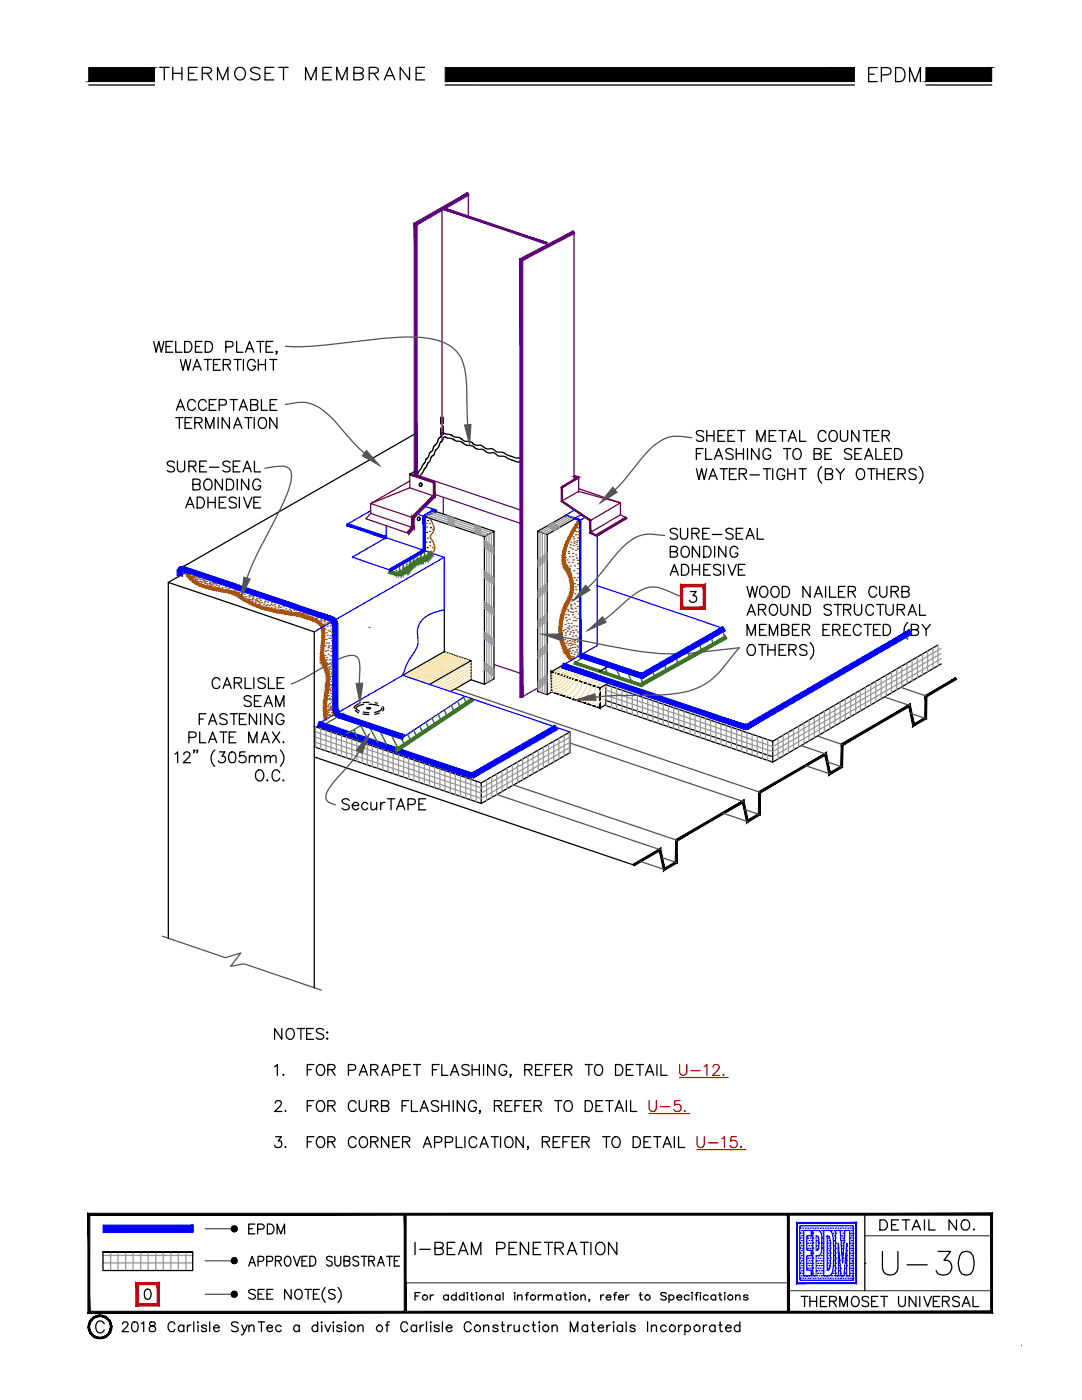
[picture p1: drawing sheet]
<svg xmlns="http://www.w3.org/2000/svg" width="216mm" height="279mm" viewBox="0 0 216 279" stroke-linecap="round" stroke-linejoin="round" font-family="sans-serif">
<defs><g id="words">
<text font-size="8.8" x="175" y="255.8">U-30</text>
<text font-size="6.2" x="172.2" y="17.6">EPDM</text>
<g font-size="5.7">
<text x="30.7" y="17.3">THERMOSET MEMBRANE</text>
<text x="67" y="163">SecurTAPE</text>
<text x="81.5" y="251.5">I-BEAM PENETRATION</text>
</g>
<text font-size="5.3" x="158.7" y="262.1">THERMOSET UNIVERSAL</text>
<g font-size="4.9">
<text x="48.3" y="247.3">EPDM</text>
<text x="174.3" y="246.6">DETAIL NO.</text>
</g>
</g></defs>
<!-- layer: BORDER -->
<path d="M80.9 256h76.4M157.3 257.6h40.6M172.6 246.6h25.3" fill="none" stroke="#545454" stroke-width=".25"/>
<!-- layer: SOLID -->
<g fill="#000" stroke="#000" stroke-width=".2">
<path d="M17.7 13.5v2.8l13.1-2.8zM17.7 16.3l13.1-2.8v2.8z"/>
<path d="M88.8 13.5v2.8l81.7-2.8zM88.8 16.3l81.7-2.8v2.8z"/>
<path d="M184.8 16.3h13.1v-2.8zM184.8 13.5h13.1l-13.1 2.8z"/>
</g>
<!-- layer: 0 -->
<g fill="none" stroke="#000" stroke-width=".25">
<path d="M17.7 17h13.1M88.8 17h81.7M184.8 17h13.1M20.5 249.9h18v3.7h-18zM80.9 242.3v13.7M82.8 258.6h.7M83.8 258h-1v1.4M85.9 258.4v1M86.5 258.4a.52 .52 0 0 0-.6 .5M89.5 258.6a.53 .53 0 0 0-.8-.1 .53 .53 0 0 0 0 .8 .53 .53 0 0 0 .8-.1M89.5 258.4v1M91 258.6a.53 .53 0 0 0-.8-.1 .53 .53 0 0 0 0 .8 .53 .53 0 0 0 .8-.1"/>
<path d="M91 258v1.4M92.6 258.6a.53 .53 0 0 0-.8-.1 .53 .53 0 0 0 0 .8 .53 .53 0 0 0 .8-.1M92.6 258v1.4M93.2 258h.2zM93.3 258.4v1M93.9 258.4h.5M94.1 258l.1 1.4h.3M95 258h.2zM95.1 258.4v1M97.3 258.7l.3-.3 .5 .1v.9M97.3 258.4v1M99.8 258.6a.51 .51 0 0 0-.8 0 .51 .51 0 0 0 0 .7 .51 .51 0 0 0 .8-.1"/>
<path d="M99.8 258.4v1M100.4 258v1.4M102.6 258h.2zM102.7 258.4v1M103.3 258.7l.2-.2a.38 .38 0 0 1 .7 .2v.7M103.3 258.4v1M104.8 258.4h.6M105.5 258h-.3l-.1 .2v1.2M107.4 258.4v1M108 258.4a.52 .52 0 0 0-.6 .5M108.5 258.7l.2-.2a.38 .38 0 0 1 .7 .2v.7M108.5 258.4v1"/>
<path d="M109.4 258.7l.3-.3 .4 .1 .1 .9M111.9 258.6a.51 .51 0 0 0-.8 0 .51 .51 0 0 0 0 .7 .51 .51 0 0 0 .8-.1M111.9 258.4v1M112.5 258.4h.6M112.7 258v1.2l.1 .2h.4M113.7 258h.1zM113.8 258.4v1M115.9 258.7l.4-.3 .4 .1 .1 .9M115.9 258.4v1M117.7 259.4h-.2h.2l-.2 .3M119.9 258.4v1M120.5 258.4a.57 .57 0 0 0-.6 .5"/>
<path d="M121 258.9h.9a.47 .47 0 0 0-.5-.5 .47 .47 0 0 0-.4 .5v.1a.51 .51 0 0 0 .4 .4 .51 .51 0 0 0 .5-.2M122.4 258.4h.6M123.1 258h-.4v.2v1.2M123.4 258.9h1a.51 .51 0 0 0-.7-.4 .51 .51 0 0 0-.3 .7 .51 .51 0 0 0 .8 .2l.2-.2M124.9 258.4v1M125.5 258.4a.57 .57 0 0 0-.6 .5M127.6 258.4h.5M127.8 258v1.2l.1 .2h.3M132.9 258.2l-.3-.2h-.6l-.2 .2 .2 .3 .8 .3 .1 .4a.77 .77 0 0 1-1.1 0M133.5 258.6a.53 .53 0 0 1 .8-.1 .53 .53 0 0 1 0 .8 .53 .53 0 0 1-.8-.1M133.5 258.4v1.6M135.1 258.9h.9a.51 .51 0 0 0-.6-.4 .51 .51 0 0 0-.3 .7 .51 .51 0 0 0 .8 .2l.1-.2"/>
<path d="M137.5 258.6a.53 .53 0 0 0-.8-.1 .53 .53 0 0 0 0 .8 .53 .53 0 0 0 .8-.1M138.1 258v.1zM138.1 258.4v1M138.7 258.4h.5M139.3 258h-.3v.2v1.2M139.8 258v.1zM139.8 258.4v1M141.3 258.6a.51 .51 0 0 0-.8 0 .51 .51 0 0 0 0 .7 .51 .51 0 0 0 .8-.1M142.8 258.6a.53 .53 0 0 0-.8-.1 .53 .53 0 0 0 0 .8 .53 .53 0 0 0 .8-.1M142.8 258.4v1M143.4 258.4h.5M143.7 258v1.2v.2h.3"/>
<path d="M144.6 258v.1zM144.6 258.4v1M146.8 258.7l.2-.2a.38 .38 0 0 1 .7 .2v.7M146.8 258.4v1M149.2 258.6a.56 .56 0 0 0-.8 0l.2 .3 .6 .1v.2a.56 .56 0 0 1-.8 0"/>
<circle cx="84.8" cy="258.9" r=".52"/>
<circle cx="96.2" cy="258.9" r=".52"/>
<circle cx="106.4" cy="258.9" r=".52"/>
<circle cx="114.9" cy="258.9" r=".52"/>
<circle cx="129.2" cy="258.9" r=".52"/>
<circle cx="145.7" cy="258.9" r=".52"/>
</g>
<!-- layer: BORDER -->
<g fill="#000" stroke="#000" stroke-width=".2">
<path d="M17.5 242.1l.4 .4 180.1-.4zM17.9 242.5l180.1-.4-.3 .4zM198 242.1l-.3 .4 .3 19.6zM197.7 242.5l.3 19.6-.3-.4zM17.5 262.1h180.5l-.3-.4zM17.5 262.1l.4-.4h179.8zM17.5 242.1v20l.4-.4zM17.5 242.1l.4 .4v19.2z"/>
<path d="M80.7 242.3l.3 19.6v-19.6zM80.7 242.3l.3 19.6h-.3z"/>
<path d="M157.1 242.3l.4 19.6v-19.6zM157.1 242.3l.4 19.6h-.4z"/>
</g>
<path d="M172.6 242.3v15.3" fill="none" stroke="#000" stroke-width=".25"/>
<!-- layer: NOTES -->
<g fill="#f00" stroke="#f00" stroke-width=".2">
<path d="M27.6 256.4h3.7l.5-.5zM27.1 255.9h4.7l-4.2 .5zM27.1 255.9l.5 4.3v-3.8zM27.1 255.9l.5 4.3-.5 .4zM27.6 260.2l-.5 .4 4.2-.4zM27.1 260.6l4.2-.4 .5 .4zM31.3 256.4v3.8l.5 .4zM31.3 256.4l.5-.5v4.7z"/>
<path d="M136.2 117.1h4.1l.5-.5zM135.8 116.6h5l-4.6 .5zM135.8 116.6l.4 4.5v-4zM135.8 116.6l.4 4.5-.4 .5zM136.2 121.1l-.4 .5 4.5-.5zM135.8 121.6l4.5-.5 .5 .5zM140.3 117.1v4l.5 .5zM140.8 116.6v5l-.5-4.5z"/>
</g>
<g fill="none" stroke="#000" stroke-width=".25">
<path d="M30.7 68.1l.5 2.2 .5-2.2 .5 2.2 .5-2.2M33.1 69.2h.9M34.5 68.1h-1.4v2.2h1.4M35.1 68.1v2.2h1.2M36 71.7l.5 2.2 .6-2.2 .5 2.2 .5-2.2M36.8 68.1h.8a1.15 1.15 0 0 1 .7 1.1 1.15 1.15 0 0 1-.7 1.1h-.8zM38.5 73.9l.8-2.2 .8 2.2M38.8 73.2h1M39 69.2h.8M40.3 68.1h-1.3v2.2h1.3M40.7 71.7h1.5M41 68.1h.7a1.15 1.15 0 0 1 .7 1.1 1.15 1.15 0 0 1-.7 1.1h-.7z"/>
<path d="M41.5 71.7v2.2M42.6 72.8h.8M43.1 79.7h-1.3v2.2h1.3M44 71.7h-1.4v2.2h1.4M44.5 72.8h1l.4-.3a.5 .5 0 0 0-.1-.7l-1.3-.1v2.2M45.1 69.2h1.2a.58 .58 0 0 0 0-1l-1.2-.1v2.2M45.3 72.8l.7 1.1M45.9 79.7h1.4M46.6 79.7v2.2M46.7 71.7h1.4M47.2 68.1v2.2h1.3M47.4 71.7v2.2"/>
<path d="M48.6 71.7v2.2M49 70.3l.8-2.2 .8 2.2M49.3 69.6h1M50.9 72.2a.81 .81 0 0 0-.9-.5 .81 .81 0 0 0-.6 .8 .96 .96 0 0 0 .2 1.1 .96 .96 0 0 0 1 .2l.3-.4v-.3h-.5M51.2 68.1h1.5M51.5 72.8h1.5M51.5 71.7v2.2M52 68.1v2.2M52.2 79.7v2.2h1.2M53 71.7v2.2M53.1 69.2h.8M53.8 71.7h1.5"/>
<path d="M54.5 68.1h-1.4v2.2h1.4M54.5 71.7v2.2M55.3 79.7h-1.4v2.2h1.4M55.3 70.2l-.1 .1-.2-.1h.3l-.3 .5M34.8 92.4a.8 .8 0 0 0-.8-.4 .8 .8 0 0 0-.6 .5l.2 .4 .8 .3a.55 .55 0 0 1 .2 .9 1.04 1.04 0 0 1-1.2-.2M35.1 83.3h1.4M35.2 81.9l.8-2.2 .8 2.2M35.4 92v1.6a.73 .73 0 0 0 .7 .6 .73 .73 0 0 0 .7-.6v-1.6M35.5 81.2h1M35.8 83.3v2.2M36.9 84.4h.9M37.7 93.1h.9a.58 .58 0 0 0 .5-.7l-.5-.4h-.9v2.2"/>
<path d="M38.3 83.3h-1.4v2.2h1.4M38.4 93.1l.7 1.1M38.5 96.7l1.3-.2 .1-.2-.1-.5-.4-.2h-.9v2.2h.9l.4-.2v-.8l-.4-.1M38.9 84.4l1.2-.1 .2-.4-.1-.3-.4-.3h-.9v2.2M39 80.2a.81 .81 0 0 0-.9-.5 .81 .81 0 0 0-.7 .8 .91 .91 0 0 0 .3 1.2 .91 .91 0 0 0 1.2-.1l.1-.2M39.3 99.2h.8a1.16 1.16 0 0 1 .7 1.1 1.16 1.16 0 0 1-.7 1.1h-.8zM39.6 84.4l.7 1.1M39.8 93.1h.9M41 85.5v-2.2l.9 2.2 .8-2.2v2.2M41.1 95.7l.2-.1a1.14 1.14 0 0 1 1.1 .8 1.14 1.14 0 0 1-.5 1.3 1.04 1.04 0 0 1-1.2-.4 1.04 1.04 0 0 1 .2-1.3zM41.2 80.2a.81 .81 0 0 0-.9-.5 .81 .81 0 0 0-.7 .8 .91 .91 0 0 0 .3 1.2 .91 .91 0 0 0 1.1-.1l.2-.2M41.2 92h-1.4v2.2h1.4"/>
<path d="M41.5 99.2v2.2M41.8 80.8h.8M41.8 93.2h1.9M42.9 99.2v2.2M43.5 83.3v2.2M43.7 80.8h1h.3l.2-.3a.6 .6 0 0 0-.5-.8h-1v2.2M44.4 95.6v2.2l-1.5-2.2v2.2M45.1 99.2h-1.4v2.2h1.4M45.2 95.6h.7a1.16 1.16 0 0 1 .7 1.1 1.16 1.16 0 0 1-.7 1.1h-.7zM45.8 83.3v2.2l-1.5-2.2v2.2M45.9 92.4a.81 .81 0 0 0-.8-.4 .81 .81 0 0 0-.6 .5l.2 .4 .8 .3a.55 .55 0 0 1 .2 .9 1.12 1.12 0 0 1-1.2-.2M46.5 93.1h.8"/>
<path d="M46.6 85.5l.8-2.2 .9 2.2M46.9 84.8h1M47.2 99.6a.79 .79 0 0 0-.8-.4 .79 .79 0 0 0-.7 .6l.2 .3 .9 .3a.55 .55 0 0 1 .2 .9 1.04 1.04 0 0 1-1.3-.2M47.3 95.6v2.2M47.7 81.9l.9-2.2 .8 2.2M47.8 99.2v2.2M47.9 92h-1.4v2.2h1.4M48.1 81.2h1M48.5 94.2l.8-2.2 .8 2.2M48.6 99.2l.8 2.2 .9-2.2M48.8 93.5h1M48.9 83.3h1.4"/>
<path d="M49.6 83.3v2.2M49.6 95.6v2.2l-1.4-2.2v2.2M50 80.8h.9l.5-.3a.5 .5 0 0 0-.2-.7l-1.2-.1v2.2l1.2-.1a.56 .56 0 0 0 .2-.6 .56 .56 0 0 0-.5-.4M50.7 83.3v2.2M50.8 92v2.2h1.2M51.7 83.6a.8 .8 0 0 1 1-.2 .8 .8 0 0 1 .5 .7 .93 .93 0 0 1-.2 1.1 .93 .93 0 0 1-1 .2 1.3 1.3 0 0 1-.3-1.8zM52 96.1a.81 .81 0 0 0-.9-.5 .81 .81 0 0 0-.7 .9 .96 .96 0 0 0 .3 1 .96 .96 0 0 0 1 .2l.3-.4v-.3h-.5M52 99.2h-1.4v2.2h1.4M53.9 80.8h.9M55.3 83.3v2.2l-1.5-2.2v2.2M139 93.5l.5 2.2 .5-2.2 .5 2.2 .5-2.2M139 90.5h.8"/>
<path d="M140.3 89.5h-1.3v2.2M140.4 86.2a.82 .82 0 0 0-1.4 .2l.4 .5 .6 .2a.58 .58 0 0 1 .4 .7 .97 .97 0 0 1-1.4 0M140.8 89.5v2.2h1.2M141 85.9v2.2M141 86.9h1.5M141.4 95.7l.9-2.2 .8 2.2M141.7 95h1.1M142.5 85.9v2.2M142.6 91.7l.8-2.2 .8 2.2M142.9 91h1M143.3 86.9h.8M143.7 93.5h1.4"/>
<path d="M144.4 93.5v2.2M144.6 85.9h-1.3v2.2h1.3M145.3 86.9h.8M145.6 94.6h.8M146.3 89.8a.82 .82 0 0 0-1.5 .2l.2 .4 .9 .3a.52 .52 0 0 1 .4 .4 .52 .52 0 0 1-.2 .5 1.04 1.04 0 0 1-1.3-.2M146.6 85.9h-1.3v2.2h1.3M146.9 93.5h-1.3v2.2h1.3M146.9 90.5h1.5M146.9 89.5v2.2M147.2 85.9h1.4M147.5 94.6l1.2-.1a.51 .51 0 0 0 0-.9l-1.2-.1v2.2M147.9 85.9v2.2"/>
<path d="M148.2 94.6l.7 1.1M148.4 89.5v2.2M149.2 89.5v2.2M149.7 94.8h1.8M151 88.1v-2.2l.8 2.2 .9-2.2v2.2M151.4 89.5v2.2l-1.4-2.2v2.2M152.3 93.5h1.5M153 93.5v2.2M153.5 86.9h.8M153.8 90a.79 .79 0 0 0-.9-.5 .79 .79 0 0 0-.7 .9 .95 .95 0 0 0 .3 1 .95 .95 0 0 0 1 .2l.2-.2 .1-.5h-.5M154.2 93.5v2.2M154.8 85.9h-1.3v2.2h1.3"/>
<path d="M155.4 85.9h1.5M156.1 85.9v2.2M156.4 89.5h1.4M156.6 94.1a.78 .78 0 0 0-.9-.6 .78 .78 0 0 0-.7 .8 .96 .96 0 0 0 1.1 1.4 .67 .67 0 0 0 .5-.8h-.5M157.1 89.5v2.2M157.2 94.6h1.4M157.2 93.5v2.2M157.3 88.1l.8-2.2 .8 2.2M157.6 87.4h1M158.4 89.8a.91 .91 0 0 1 1.2-.1 .91 .91 0 0 1 .3 1.2 .83 .83 0 0 1-.9 .8 .83 .83 0 0 1-.8-.8zM158.6 93.5v2.2M159.4 93.5h1.5"/>
<path d="M159.6 85.9v2.2h1.2M160.2 93.5v2.2M162.4 90.5h1.3a.47 .47 0 0 0 0-.9l-1.3-.1v2.2h1a.57 .57 0 0 0 .5-.6 .57 .57 0 0 0-.5-.6M164 93.1a2.23 2.23 0 0 0 0 3.3M164.6 90.5h.8M164.7 94.6l1.2-.1a.51 .51 0 0 0 0-.9l-1.2-.1v2.2h.9a.57 .57 0 0 0 .5-.6 .57 .57 0 0 0-.5-.5M164.8 86.4a.81 .81 0 0 0-.9-.5 .81 .81 0 0 0-.6 .8 .96 .96 0 0 0 .1 1.1 .96 .96 0 0 0 1.1 .2l.3-.4M165.6 86.2a.8 .8 0 0 1 .9-.3 .8 .8 0 0 1 .6 .8 .96 .96 0 0 1-.2 1.1 .96 .96 0 0 1-1.1 .2 1.34 1.34 0 0 1-.2-1.8zM165.9 89.5h-1.3v2.2h1.3M166.8 93.5l.9 1.1 .8-1.1M167.7 85.9v1.5a.72 .72 0 0 0 .7 .7 .72 .72 0 0 0 .7-.7v-1.5M167.7 94.6v1.1"/>
<path d="M169.9 89.8a.82 .82 0 0 0-1.4 .2l.2 .4 .8 .3a.52 .52 0 0 1 .4 .4 .52 .52 0 0 1-.2 .5 1.04 1.04 0 0 1-1.2-.2M170.6 90.5h.8M171.1 93.8a.8 .8 0 0 1 .9-.2 .8 .8 0 0 1 .5 .7 .96 .96 0 0 1-.2 1.1 .96 .96 0 0 1-1 .2 1.34 1.34 0 0 1-.2-1.8zM171.4 85.9v2.2l-1.5-2.2v2.2M171.9 89.5h-1.3v2.2h1.3M172.2 85.9h1.5M172.5 91.7l.8-2.2 .9 2.2M172.8 91h1.1M172.9 85.9v2.2M173.2 93.5h1.4M173.9 93.5v2.2M174 86.9h.9"/>
<path d="M174.8 89.5v2.2h1.2M175 94.6h1.4M175 93.5v2.2M175.4 85.9h-1.4v2.2h1.4M176 86.9h1a.51 .51 0 0 0 .3-.8l-.3-.2h-1v2.2M176.4 93.5v2.2M176.5 90.5h.8M176.8 86.9l.7 1.2M177.3 94.6h.8M177.9 89.5h-1.4v2.2h1.4M178.5 89.5h.7a1.16 1.16 0 0 1 .8 1.1 1.16 1.16 0 0 1-.8 1.1h-.7zM178.6 93.5h-1.3v2.2h1.3"/>
<path d="M179.2 94.6l1.2-.1a.51 .51 0 0 0 0-.9l-1.2-.1v2.2M179.9 94.6l.8 1.1M182.8 93.8a.82 .82 0 0 0-1.4 .3 1.35 1.35 0 0 0 1.2 .7l.2 .3v.3a.97 .97 0 0 1-1.4 0M183.4 93.1a2.23 2.23 0 0 1 0 3.3M37.1 101.4l.8-2.2 .8 2.2M37.4 100.7h1M41.5 100.3h1.4M43.7 100.3h.9M50.6 100.3h.9M133.7 110.1l1.3-.1a.47 .47 0 0 0 0-.8l-1.3-.2v2.2h.9a.57 .57 0 0 0 .5-.3 .57 .57 0 0 0 0-.6l-.5-.2M133.7 114.8l.8-2.2 .9 2.2M134 114.1h1.1"/>
<path d="M135.2 105.7a.82 .82 0 0 0-1.5 .2l.2 .4 .9 .3a.55 .55 0 0 1 .2 .9 1.04 1.04 0 0 1-1.3-.2M135.8 105.4v1.6a.73 .73 0 0 0 .7 .6 .73 .73 0 0 0 .7-.6v-1.6M136 112.6h.7a1.16 1.16 0 0 1 .8 1.1 1.16 1.16 0 0 1-.8 1.1h-.7zM136.1 109.4a.91 .91 0 0 1 1.2-.2 .91 .91 0 0 1 .3 1.2 .83 .83 0 0 1-.9 .8 .83 .83 0 0 1-.8-.8zM137.8 118.1h1.1l-.6 .8a.72 .72 0 0 1 .6 1 .72 .72 0 0 1-1.2 .1l-.1-.2M138.1 106.5l1.2-.1a.47 .47 0 0 0 0-.8l-1.2-.2v2.2M138.1 112.6v2.2M138.1 113.7h1.5M138.8 106.5l.7 1.1M139.6 109v2.2l-1.5-2.2v2.2M139.6 112.6v2.2M140.2 106.5h.8"/>
<path d="M140.4 109h.8a1.16 1.16 0 0 1 .7 1.1 1.16 1.16 0 0 1-.7 1.1h-.8zM140.4 113.7h.8M141.5 105.4h-1.3v2.2h1.3M141.7 112.6h-1.3v2.2h1.3M142.2 106.7h1.8M142.6 109v2.2M143.8 113a.79 .79 0 0 0-.8-.4 .79 .79 0 0 0-.6 .6l.4 .4a1.14 1.14 0 0 1 1 .6v.3a.97 .97 0 0 1-1.4 0M144.4 112.6v2.2M144.8 109v2.2l-1.4-2.2v2.2M145.3 112.6l.8 2.2 .8-2.2M146.3 105.7a.82 .82 0 0 0-1.5 .2l.2 .4 .9 .3a.52 .52 0 0 1 .4 .4 .52 .52 0 0 1-.2 .5 1.04 1.04 0 0 1-1.3-.2M146.9 106.5h.8"/>
<path d="M147.2 109.5a.79 .79 0 0 0-.9-.5 .79 .79 0 0 0-.6 .9 .93 .93 0 0 0 .2 1 .93 .93 0 0 0 1 .2l.2-.2 .1-.5h-.5M147.3 113.7h.8M148.2 105.4h-1.3v2.2h1.3M148.6 112.6h-1.3v2.2h1.3M148.9 107.6l.8-2.2 .8 2.2M149.1 117l.5 2.2 .5-2.2 .5 2.2 .5-2.2M149.2 106.9h1M151.1 105.4v2.2h1.3M151.9 117.1a1.04 1.04 0 0 1 1.3 .5 1.04 1.04 0 0 1-.2 1.3l-.4 .3a1.15 1.15 0 0 1-1.1-.8 1.15 1.15 0 0 1 .4-1.3zM154 117.3a.8 .8 0 0 1 .9-.2 .8 .8 0 0 1 .6 .7 1.03 1.03 0 0 1-1.1 1.4l-.2-.1a1.3 1.3 0 0 1-.2-1.8zM156.1 117h.7a1.15 1.15 0 0 1 .8 1.1 1.15 1.15 0 0 1-.8 1.1h-.7zM161.6 117v2.2l-1.4-2.2v2.2"/>
<path d="M162.5 119.2l.8-2.2 .8 2.2M162.8 118.5h1M164.7 117v2.2M165.5 117v2.2h1.3M167.3 118.1h.8M168.6 117h-1.3v2.2h1.3M169.3 118.1l1.2-.2a.47 .47 0 0 0 0-.8l-1.2-.1v2.2M170 118.1l.7 1.1M174.9 117.5a.81 .81 0 0 0-.9-.5 .81 .81 0 0 0-.6 .8 .95 .95 0 0 0 .2 1.1 .95 .95 0 0 0 1 .2l.3-.5M175.5 117v1.6a.72 .72 0 0 0 .7 .6 .72 .72 0 0 0 .8-.6v-1.6M177.8 118.1h.9a.58 .58 0 0 0 .6-.7l-.3-.3-.3-.1h-.9v2.2M178.5 118.1l.8 1.1"/>
<path d="M180 118.1h.9a.58 .58 0 0 0 .5-.7l-.2-.3-.3-.1h-.9v2.2h.9a.57 .57 0 0 0 .5-.6 .57 .57 0 0 0-.5-.5M43.9 135.7a.79 .79 0 0 0-.9-.5 .79 .79 0 0 0-.7 .9 .93 .93 0 0 0 .2 1 .93 .93 0 0 0 1.1 .2l.3-.4M44.5 137.4l.8-2.2 .9 2.2M44.8 136.7h1M46.8 136.3l1.2-.1a.47 .47 0 0 0 0-.8l-1.2-.2v2.2M47.5 136.3l.7 1.1M48.9 135.2v2.2h1.2M50.1 139.2a.8 .8 0 0 0-.7-.4 .8 .8 0 0 0-.7 .5l.4 .5a1.14 1.14 0 0 1 1 .6v.3a.97 .97 0 0 1-1.4 0M50.6 135.2v2.2M50.8 139.9h.8M52.1 138.8h-1.3v2.2h1.3M52.9 135.6a.8 .8 0 0 0-.7-.4 .8 .8 0 0 0-.7 .5l.2 .4 .8 .3a.52 .52 0 0 1 .4 .4 .52 .52 0 0 1-.2 .5 1.04 1.04 0 0 1-1.2-.2"/>
<path d="M53.6 135.2v2.2h1.2M55.3 136.3h.8M56.7 135.2h-1.4v2.2h1.4M149.1 122.8l.8-2.2 .8 2.2M149.1 126.8v-2.2l.8 2.2 .8-2.2v2.2M149.3 129l.4-.4a1.14 1.14 0 0 1 1.1 .8 1.14 1.14 0 0 1-.5 1.3 1.04 1.04 0 0 1-1.2-.4 1.04 1.04 0 0 1 .2-1.3zM149.4 122.1h1M151.4 121.7h.9a.53 .53 0 0 0 .4-.9l-.4-.2h-.9v2.2M151.4 128.6h1.4M151.6 125.7h.8M152.1 121.7l.7 1.1M152.1 128.6v2.2"/>
<path d="M152.9 124.6h-1.3v2.2h1.3M153.2 128.6v2.2M153.2 129.7h1.5M153.5 126.8v-2.2l.8 2.2 .9-2.2v2.2M153.7 120.9a.8 .8 0 0 1 .9-.2 .8 .8 0 0 1 .6 .7 .95 .95 0 0 1-.2 1.1 .95 .95 0 0 1-1.1 .2 1.3 1.3 0 0 1-.2-1.8zM154.7 128.6v2.2M155.5 129.7h.8M155.8 120.6v1.6a.72 .72 0 0 0 .7 .6 .72 .72 0 0 0 .7-.6v-1.6M156 125.7l1.2-.2a.47 .47 0 0 0 0-.8l-1.2-.1v2.2l1.2-.1a.56 .56 0 0 0 .2-.6 .56 .56 0 0 0-.5-.4M156.8 128.6h-1.3v2.2h1.3M157.4 129.7l1.3-.1 .1-.3v-.5l-.5-.2h-.9v2.2M158.1 125.7h.9"/>
<path d="M158.1 129.7l.7 1.1M159.5 120.6v2.2l-1.5-2.2v2.2M159.5 124.6h-1.4v2.2h1.4M160.1 125.7l1.2-.2a.47 .47 0 0 0 0-.8l-1.2-.1v2.2M160.3 120.6h.7a1.15 1.15 0 0 1 .8 1.1 1.15 1.15 0 0 1-.8 1.1h-.7zM160.8 125.7l.8 1.1M161 129a.81 .81 0 0 0-.8-.4 .81 .81 0 0 0-.6 .5l.2 .4 .8 .3a.55 .55 0 0 1 .2 .9 1.12 1.12 0 0 1-1.2-.2M161.6 128.3a2.19 2.19 0 0 1 0 3.2M164.2 125.7h.8M165.5 124.6h-1.3v2.2h1.3M165.9 120.9a.82 .82 0 0 0-1.5 .2l.4 .5 .7 .1a.55 .55 0 0 1 .2 1 .9 .9 0 0 1-1.3-.2M166.2 125.7l1.2-.2a.47 .47 0 0 0 0-.8l-1.2-.1v2.2"/>
<path d="M166.5 120.6h1.4M166.9 125.7l.7 1.1M167.2 120.6v2.2M168.3 121.7l1.3-.1a.52 .52 0 0 0 0-.9l-1.3-.1v2.2M168.3 125.7h.9M169.1 121.7l.7 1.1M169.7 124.6h-1.4v2.2h1.4M170.5 120.6v1.6a.72 .72 0 0 0 .7 .6 .72 .72 0 0 0 .7-.6v-1.6M171.8 125.2a.8 .8 0 0 0-.9-.6 .8 .8 0 0 0-.6 .9 .95 .95 0 0 0 .2 1 .95 .95 0 0 0 1 .2l.3-.4M172.4 124.6h1.5M173.2 124.6v2.2M174.3 121.1a.78 .78 0 0 0-.9-.5 .78 .78 0 0 0-.6 .8 1.03 1.03 0 0 0 1 1.4l.5-.5"/>
<path d="M174.3 125.7h.8M174.9 120.6h1.5M175.7 124.6h-1.4v2.2h1.4M175.7 120.6v2.2M176.2 124.6h.8a1.18 1.18 0 0 1 .7 1.1 1.18 1.18 0 0 1-.7 1.1h-.8zM176.8 120.6v1.6a.75 .75 0 0 0 .7 .6 .75 .75 0 0 0 .7-.6v-1.6M179 121.7l1.3-.1a.52 .52 0 0 0 0-.9l-1.3-.1v2.2M179.8 121.7l.7 1.1M181.1 124.2a2.23 2.23 0 0 0 0 3.3M181.2 122.8l.8-2.2 .9 2.2M181.5 122.1h1.1M181.8 125.7h1a.58 .58 0 0 0 .5-.7l-.5-.4h-1v2.2h1a.57 .57 0 0 0 .5-.6 .57 .57 0 0 0-.5-.5"/>
<path d="M183.5 120.6v2.2h1.2M184 124.6l.8 1.1 .8-1.1M184.8 125.7v1.1M34.9 150.5l.5-.4v2.1M36.7 150.6v-.1a.66 .66 0 0 1 1.1-.2 .72 .72 0 0 1-.2 .9l-1.1 1h1.5M37.7 147.2l1.2-.1a.58 .58 0 0 0 0-.9l-1.2-.1v2.1M38.8 149.8l-.1 .1-.1-.1h.2l-.2 .5M39.4 149.8l-.1 .1v-.1h.1l-.1 .5M39.8 143.5h.8M39.8 146.1v2.1h1.3M41.1 142.4h-1.3v2.2M41.6 144.6l.8-2.2 .8 2.2"/>
<path d="M41.6 148.2l.8-2.1 .8 2.1M41.9 143.9h1M41.9 147.5h1M42.9 149.7a2.19 2.19 0 0 0 0 3.2M43.8 150.1h1.1l-.6 .8a.68 .68 0 0 1 .7 .8 .68 .68 0 0 1-.9 .5l-.4-.2-.1-.2M43.9 146.1h1.4M44.6 146.1v2.1M45.3 142.8a.79 .79 0 0 0-.8-.4 .79 .79 0 0 0-.6 .6l.4 .4a1.14 1.14 0 0 1 1 .6v.3a.97 .97 0 0 1-1.4 0M45.7 147.1h.8M45.9 150.2a.66 .66 0 0 1 1.1 .3 1.9 1.9 0 0 1-.2 1.6 .73 .73 0 0 1-1.1-.3 1.6 1.6 0 0 1 .2-1.6zM45.9 142.4h1.5M46.7 142.4v2.2"/>
<path d="M47 146.1h-1.3v2.1h1.3M47.8 143.5h.8M48.9 150.1h-1l-.1 .9a.77 .77 0 0 1 1.1-.1 .77 .77 0 0 1-.1 1.2 .77 .77 0 0 1-1.1-.3M49.1 142.4h-1.3v2.2h1.3M49.6 148.2v-2.1l.9 2.1 .8-2.1v2.1M49.8 151.2l.5-.4 .5 .1 .1 1.3M49.8 150.8v1.4M50.9 151.2l.5-.4 .5 .1 .1 1.3M51.2 142.4v2.2l-1.4-2.2v2.2M51.2 154l.2-.2a.98 .98 0 0 1 1.1 .3 .98 .98 0 0 1 0 1.2 .72 .72 0 0 1-1.1 .4 1.3 1.3 0 0 1-.2-1.7zM52 142.4v2.2M52.1 148.2l.8-2.1 .8 2.1"/>
<path d="M52.4 147.5h1M52.7 141l.9-2.2 .8 2.2M52.8 151.2l.6-.4 .5 .1v1.3M52.8 150.8v1.4M53 140.3h1.1M53.4 155.6l-.2 .1 .2 .2v-.2M53.9 151.2l.6-.4 .5 .1 .1 1.3M54.3 142.4v2.2l-1.5-2.2v2.2M54.4 146.1l1.4 2.1M55 141v-2.2l.8 2.2 .9-2.2v2.2M55.8 154.2a.78 .78 0 0 0-.9-.6 .78 .78 0 0 0-.6 .9 .93 .93 0 0 0 .2 1 .93 .93 0 0 0 1 .2l.3-.4M55.8 146.1l-1.4 2.1"/>
<path d="M55.9 149.7a2.19 2.19 0 0 1 0 3.2M56.5 148v.2l.2-.1M56.5 155.6v.3l.2-.2M56.7 143a.8 .8 0 0 0-1-.6 .8 .8 0 0 0-.6 .9 .95 .95 0 0 0 .2 1 .95 .95 0 0 0 1 .2l.4-.4v-.3h-.6M54.8 212.9l.5-.4v2.1M56.2 205.3v2.1l-1.4-2.1v2.1M56.6 214.4l-.2 .1 .2 .1 .1-.1M57.5 205.3a1.03 1.03 0 0 1 1.2 .5 1.03 1.03 0 0 1-.2 1.3l-.4 .3a1.12 1.12 0 0 1-1.1-.8 1.12 1.12 0 0 1 .5-1.3zM59.3 205.3h1.5M60 205.3v2.1M61.2 206.3h.8M61.3 213.5h.8"/>
<path d="M62.5 205.3h-1.3v2.1h1.3M62.6 212.5h-1.3v2.1M62.6 219.7h-1.3v2.1M63.3 212.8a.8 .8 0 0 1 1-.3 .8 .8 0 0 1 .5 .8 .91 .91 0 0 1-.3 1.1 .91 .91 0 0 1-1.2-.1 1.45 1.45 0 0 1 0-1.5zM63.3 219.9a.8 .8 0 0 1 1-.2 .8 .8 0 0 1 .5 .8 .96 .96 0 0 1-.2 1 .96 .96 0 0 1-1 .2 1.34 1.34 0 0 1-.3-1.8zM64.6 205.6a.82 .82 0 0 0-1.5 .2l.5 .4 .6 .2a.52 .52 0 0 1 .4 .4 .52 .52 0 0 1-.2 .5 .9 .9 0 0 1-1.3-.2M65.2 206.1h.2l-.1 .1zM65.2 207.3h.2l-.1 .1zM65.4 213.5h1a.51 .51 0 0 0 .3-.8l-.3-.2h-1v2.1M66.1 213.5l.8 1.1M69.5 213.6l1.3-.1a.56 .56 0 0 0 .2-.6 .56 .56 0 0 0-.5-.4h-1v2.1M71.7 214.6l.8-2.1 .8 2.1"/>
<path d="M71.7 219.7v1.5a.72 .72 0 0 0 .7 .6 .72 .72 0 0 0 .7-.6v-1.5M72 213.9h1M74 213.5h.9a.57 .57 0 0 0 .5-.6l-.2-.4h-1.2v2.1M74.7 213.5l.7 1.1M76.1 214.6l.8-2.1 .9 2.1M76.4 213.9h1M78.4 213.6l1.2-.1a.56 .56 0 0 0 .2-.6 .56 .56 0 0 0-.5-.4h-.9v2.1M80.5 213.5h.9M81.5 219.7h-1.3v2.1M81.9 212.5h-1.4v2.1h1.4M82.1 219.7v2.1h1.2M82.5 212.5h1.4"/>
<path d="M83.2 212.5v2.1M86.3 213.5h.8M87.5 219.9a.83 .83 0 0 0-1.4 .3l.2 .3 .8 .3a.58 .58 0 0 1 .4 .7 .97 .97 0 0 1-1.4 0M87.6 212.5h-1.3v2.1M88.2 212.5v2.1h1.2M88.2 219.7v2.1M89.6 219.7v2.1M89.9 214.6l.8-2.1 .8 2.1M90.2 213.9h1M90.4 219.7v2.1M92.7 219.7v2.1l-1.5-2.1v2.1M93.6 212.8a.82 .82 0 0 0-1.4 .2 1.35 1.35 0 0 0 1.2 .7l.2 .3v.3a.97 .97 0 0 1-1.4 0"/>
<path d="M94.2 213.5h1.4M94.2 212.5v2.1M95.6 212.5v2.1M96.5 212.5v2.1M98.7 212.5v2.1l-1.4-2.1v2.1M101.1 213a.78 .78 0 0 0-.9-.6 .78 .78 0 0 0-.6 .9 .91 .91 0 0 0 .3 1.1 .91 .91 0 0 0 1.1-.1l.1-.5h-.5M102 214.5l-.2 .1-.1-.1h.3l-.3 .5M102.2 219.7h-1.4v2.1h1.4M104.1 219.7h-1.3v2.1M104.7 213.5l1.3-.1 .1-.4v-.3l-.5-.2h-.9v2.1M105.4 213.5l.7 1.1M106 219.7h-1.4v2.1h1.4"/>
<path d="M106.9 213.5h.8M108.2 212.5h-1.3v2.1h1.3M108.9 213.5h.8M110.2 212.5h-1.3v2.1M110.7 213.5h.8M110.7 219.7h1.4M111.4 219.7v2.1M112 212.5h-1.3v2.1h1.3M112.7 213.5h.9a.57 .57 0 0 0 .5-.6l-.2-.4h-1.2v2.1M112.7 219.9a.8 .8 0 0 1 1-.2 .8 .8 0 0 1 .5 .8 .96 .96 0 0 1-.2 1 .96 .96 0 0 1-1 .2 1.34 1.34 0 0 1-.3-1.8zM113.4 213.5l.7 1.1M116.8 219.7h.7a1.15 1.15 0 0 1 .7 1 1.15 1.15 0 0 1-.7 1.1h-.7z"/>
<path d="M116.8 212.5h1.4M117.5 212.5v2.1M118.8 212.8a.8 .8 0 0 1 .9-.3 .8 .8 0 0 1 .5 .8 .91 .91 0 0 1-.1 1 .91 .91 0 0 1-1.1 .2 1.44 1.44 0 0 1-.2-1.7zM120.2 219.7h-1.3v2.1h1.3M120.9 219.7h1.4M121.6 219.7v2.1M122.8 212.5h.7a1.15 1.15 0 0 1 .8 1 1.15 1.15 0 0 1-.8 1.1h-.7zM125 213.5h.8M125 219.7v2.1M125.8 219.7v2.1h1.3M126.3 212.5h-1.3v2.1h1.3M126.9 212.5h1.5"/>
<path d="M127.7 212.5v2.1M128.8 214.6l.8-2.1 .8 2.1M129.1 213.9h1M131.1 212.5v2.1M131.9 212.5v2.1h1.2M54.9 220.2l.1-.3a.66 .66 0 0 1 1.1 .2l-.2 .7-1.1 1h1.4M55 226.9h1.1l-.6 .8a.68 .68 0 0 1 .7 .8 .68 .68 0 0 1-.9 .5l-.3-.1-.2-.3M57 221.6l-.1 .1h.2M57 228.8v.2l.1-.1M61.3 220.7h.8M61.3 227.9h.8M62.6 226.9h-1.3v2.1"/>
<path d="M63.3 227.1a.91 .91 0 0 1 1.2 0 .91 .91 0 0 1 .3 1.1 .83 .83 0 0 1-.8 .8 .83 .83 0 0 1-.9-.8zM65.4 220.7h1a.51 .51 0 0 0 .3-.8l-.3-.2h-1v2.1M65.4 227.9l1.2-.1a.47 .47 0 0 0 0-.8l-1.2-.1v2.1M66.1 220.7l.8 1.1M66.1 227.9l.8 1.1M71 220.2a.78 .78 0 0 0-.8-.5 .78 .78 0 0 0-.7 .8 .96 .96 0 0 0 .2 1 .96 .96 0 0 0 1.1 .2l.2-.4M71 227.4a.79 .79 0 0 0-.9-.5 .79 .79 0 0 0-.6 .8 .95 .95 0 0 0 .2 1 .95 .95 0 0 0 1.1 .2l.2-.4M71.9 227.1a.91 .91 0 0 1 1.2 0 .91 .91 0 0 1 .2 1.1 .83 .83 0 0 1-.8 .8 .83 .83 0 0 1-.8-.8zM74 220.7h.9a.57 .57 0 0 0 .5-.6l-.2-.4h-1.2v2.1M74 227.9l1.2-.1a.47 .47 0 0 0 0-.8l-1.2-.1v2.1M74.7 220.7l.7 1.1M74.7 227.9l.7 1.1"/>
<path d="M76.1 220.7h.9a.57 .57 0 0 0 .6-.6l-.2-.4h-1.3v2.1h.9a.57 .57 0 0 0 .5-.3 .57 .57 0 0 0-.1-.6l-.4-.2M77.6 226.9v2.1l-1.5-2.1v2.1M78.4 227.9h.8M79.7 226.9h-1.3v2.1h1.3M80.2 220.7h.8M80.3 227.9l1.2-.1a.47 .47 0 0 0 0-.8l-1.2-.1v2.1M81 227.9l.8 1.1M83.8 221.8l.8-2.1 .9 2.1M84.1 221.1h1.1M84.5 229l.8-2.1 .8 2.1M84.8 228.3h1M86.7 228l1.2-.1a.56 .56 0 0 0 .2-.6 .56 .56 0 0 0-.5-.4h-.9v2.1"/>
<path d="M88.2 220.7h1.4M88.9 228l1.2-.1a.56 .56 0 0 0 .2-.6 .56 .56 0 0 0-.5-.4h-.9v2.1M91 226.9v2.1h1.3M92.8 226.9v2.1M95.1 220.2a.81 .81 0 0 0-1-.6 .81 .81 0 0 0-.6 .9 .97 .97 0 0 0 .2 1 .97 .97 0 0 0 1.1 .2l.3-.4v-.3h-.6M95.1 227.4a.79 .79 0 0 0-.9-.6 .79 .79 0 0 0-.6 .9 .95 .95 0 0 0 .2 1 .95 .95 0 0 0 1 .2l.3-.4M95.8 229l.8-2.1 .8 2.1M95.9 221.7h-.3l.2-.1 .1 .1-.3 .5M96.1 228.3h1M98 226.9h1.5M98.7 220.7l1.2-.1a.51 .51 0 0 0 0-.9h-1.2v2.1M98.7 226.9v2.1"/>
<path d="M99.4 220.7l.7 1.1M99.9 226.9v2.1M100.8 220.7h.8M100.9 227.1a.92 .92 0 0 1 1.2 0 .92 .92 0 0 1 .3 1.1 .83 .83 0 0 1-.8 .8 .83 .83 0 0 1-.9-.8zM102.8 220.7h.8M104.4 226.9v2.1l-1.4-2.1v2.1M104.6 220.7h.8M105.4 228.9h-.1v-.1l.1 .1-.1 .5M106.6 220.7l1.2-.1a.51 .51 0 0 0 0-.9h-1.2v2.1M107.3 220.7l.7 1.1M108.2 227.9l1.2-.1a.47 .47 0 0 0 0-.8l-1.2-.1v2.1M108.9 227.9l.8 1.1"/>
<path d="M110.4 227.9h.8M111.7 226.9h-1.3v2.1h1.3M112.3 227.9h.9M113.7 226.9h-1.4v2.1M114.2 227.9h.8M115.5 226.9h-1.3v2.1h1.3M116.1 227.9l1.3-.1a.47 .47 0 0 0 0-.8l-1.3-.1v2.1M116.9 227.9l.7 1.1M118.9 220.7h.8M120.2 226.9h1.5M121 226.9v2.1M122.3 227.1a.91 .91 0 0 1 1.2 0 .91 .91 0 0 1 .3 1.1 .83 .83 0 0 1-.9 .8 .83 .83 0 0 1-.8-.8z"/>
<path d="M122.7 221.8l.8-2.1 .9 2.1M123 221.1h1.1M126.3 226.9h.8a1.16 1.16 0 0 1 .7 1 1.16 1.16 0 0 1-.7 1.1h-.8zM128.5 227.9h.8M129.9 226.9h-1.4v2.1h1.4M130.4 226.9h1.5M131.2 226.9v2.1M132.3 229l.8-2.1 .9 2.1M132.6 228.3h1.1M134.5 226.9v2.1M135.4 226.9v2.1h1.2M29.1 257.4a.64 .64 0 0 1 .9 .3 1.05 1.05 0 0 1-.6 1.6 1.33 1.33 0 0 1-.3-1.9z"/>
<path d="M49.6 252.7l.7-2 .7 2M49.9 252h.8M50.9 257.6a.75 .75 0 0 0-1.3 .2l.2 .2 .8 .3a.45 .45 0 0 1 .3 .4 .45 .45 0 0 1-.1 .5 .85 .85 0 0 1-1.2-.2M51.5 251.7h.7a.51 .51 0 0 0 .5-.5 .51 .51 0 0 0-.5-.5h-.7v2M51.5 258.3h.8M52.7 257.3h-1.2v2h1.2M53.2 251.7h.8a.51 .51 0 0 0 .4-.5 .51 .51 0 0 0-.4-.5h-.8v2M53.3 258.3h.7M54.5 257.3h-1.2v2h1.2M55 251.6l1-.1 .1-.2v-.4l-.4-.2h-.7v2M55.6 251.6l.5 1.1M56.9 251a.63 .63 0 0 1 .8-.2 .63 .63 0 0 1 .4 .6 .9 .9 0 0 1-.9 1.3l-.1-.2a1.27 1.27 0 0 1-.2-1.5z"/>
<path d="M58.1 257.3v2l-1.3-2v2M58.6 250.7l.6 2 .7-2M59 257.6a.74 .74 0 0 1 .8-.3 .74 .74 0 0 1 .5 .7 .83 .83 0 0 1-.2 1 .83 .83 0 0 1-.9 .2 1.2 1.2 0 0 1-.2-1.6zM60.3 251.6h.6M60.8 257.3h1.4M61.3 250.7h-1v2h1M61.5 257.3v2M61.8 250.7a1 1 0 0 1 1.2 1 1 1 0 0 1-1.2 1zM62.5 258.3h.8M63.7 257.3h-1.2v2h1.2M64.9 256.9a2.03 2.03 0 0 0 0 3M66.3 251a.63 .63 0 0 0-.6-.3 .63 .63 0 0 0-.5 .5l.1 .2 .8 .4a.57 .57 0 0 1-.1 .9 .57 .57 0 0 1-.8-.3"/>
<path d="M66.8 250.7v1.4a.59 .59 0 0 0 .6 .6 .59 .59 0 0 0 .6-.6v-1.4M66.9 257.6a.73 .73 0 0 0-1.3 .2l.2 .2 .7 .3a.46 .46 0 0 1 .4 .4 .46 .46 0 0 1-.2 .5 .8 .8 0 0 1-1.1-.2M67.5 256.9a2.03 2.03 0 0 1 0 3M68.6 251.6l1.1-.1 .1-.2-.1-.4-.3-.2h-.8v2h.8a.54 .54 0 0 0 .4-.6 .54 .54 0 0 0-.4-.5M71.6 251a.63 .63 0 0 0-.7-.3 .63 .63 0 0 0-.5 .5l.2 .2 .9 .5 .1 .5a.67 .67 0 0 1-1.2 0M72.1 250.7h1.2M72.7 250.7v2M73.6 251.6l1-.1 .1-.2-.1-.4-.3-.2h-.7v2M74.1 251.6l.6 1.1M75.3 252.7l.7-2 .7 2M75.6 252h.8M77.1 250.7h1.2"/>
<path d="M77.7 250.7v2M78.7 251.6h.6M79.7 250.7h-1v2h1"/>
</g>
<!-- layer: 0 -->
<g fill="#000" stroke="#000" stroke-width=".2">
<path d="M20.5 249.9l18-.1zM20.5 249.8h18z"/>
<path d="M46.2 245.2v.4l.6-.4zM46.2 245.6l.6-.4-.3 .6zM46.8 245.2l-.3 .6 .3 .1z"/>
<path d="M46.2 251.6v.3l.6-.3zM46.2 251.9l.6-.3-.3 .5zM46.8 251.6l-.3 .5 .3 .1z"/>
<path d="M46.2 258.3v.3l.6-.3zM46.2 258.6l.6-.3-.3 .5zM46.8 258.3l-.3 .5 .3 .1z"/>
<path d="M46.5 244.7l.3 .5v-.6zM46.2 244.9l.3-.2 .3 .5zM46.2 244.9v.3h.6z"/>
<path d="M46.5 251.1l.3 .5v-.6zM46.5 251.1l.3 .5-.6-.3zM46.2 251.3v.3h.6z"/>
<path d="M46.8 251.6v.6l.2-.1zM46.8 251.6l.5 .3-.3 .2zM46.8 251.6l.5 .3v-.3z"/>
<path d="M46.5 257.8l.3 .5v-.6zM46.5 257.8l.3 .5-.6-.3zM46.2 258v.3h.6z"/>
<path d="M46.8 258.3v.6l.2-.1zM46.8 258.3l.5 .3-.3 .2zM46.8 258.3l.5 .3v-.3z"/>
<path d="M46.8 251.6h.5v-.3zM47 251.1l.3 .2-.5 .3zM46.8 251v.6l.2-.5z"/>
<path d="M46.8 258.3h.5v-.3zM47 257.8l.3 .2-.5 .3zM46.8 257.7v.6l.2-.5z"/>
</g>
<!-- layer: LIGHT 1 -->
<g fill="none" stroke="#989898" stroke-width=".25">
<path d="M85.1 102.8l12 4v29.5M85.6 102.5l12 4.1v29.4M86 102.2l12.1 4.1v29.4M89.3 102.9l.2 1.8M89.6 103l.2 1.8M89.9 103.1l.2 1.8M90.2 103.2l.2 1.8M90.5 103.3l.2 1.8M94.7 104.7l.2 1.8M95 104.8l.2 1.8M95.3 104.9l.1 1.8M95.6 105l.1 1.8"/>
<path d="M95.8 105.1l.2 1.8M96.7 109.2l1.9 1.4M96.7 108.9l1.9 1.4M96.7 108.5l1.9 1.4M96.7 108.2l1.9 1.4M96.7 107.9l1.9 1.3M96.7 115.3l1.9 1.4M96.7 115l1.9 1.4M96.7 114.6l1.9 1.4M96.7 114.3l1.9 1.4M96.7 113.9l1.9 1.4M109.2 111.7l-1.9 1.4"/>
<path d="M109.2 111.4l-1.9 1.4M109.2 111.1l-1.9 1.4M109.2 110.7l-1.9 1.4M109.2 110.3l-1.9 1.5M109.2 117.8l-1.9 1.4M109.2 117.5l-1.9 1.4M109.2 117.1l-1.9 1.5M109.2 116.8l-1.9 1.4M109.2 116.4l-1.9 1.5M109.3 104.9l1.3 1M109.6 104.7l1.3 1M109.8 104.6l1.3 1"/>
<path d="M110.1 104.4l1.3 1M110.3 104.3l1.3 1M113.3 103l-5.5 3.2v32M113.8 103.2l-5.6 3.2v31.9M114.3 103.3l-5.6 3.2v32M96.7 121.4l1.9 1.4M96.7 121.1l1.9 1.4M96.7 120.7l1.9 1.4M96.7 120.4l1.9 1.4M96.7 120l1.9 1.4M96.7 127.5l1.9 1.4M96.7 127.2l1.9 1.4"/>
<path d="M96.7 126.8l1.9 1.4M96.7 126.5l1.9 1.4M96.7 126.1l1.9 1.4M96.7 133.6l1.9 1.4M96.7 133.3l1.9 1.3M96.7 132.9l1.9 1.4M96.7 132.5l1.9 1.5M96.7 132.2l1.9 1.4M109.2 123.9l-1.9 1.4M109.2 123.6l-1.9 1.4M109.2 123.2l-1.9 1.4M109.2 122.9l-1.9 1.4"/>
<path d="M109.2 122.5l-1.9 1.4M109.2 130l-1.9 1.4M109.2 129.7l-1.9 1.3M109.2 129.3l-1.9 1.4M109.2 129l-1.9 1.4M109.2 128.6l-1.9 1.4M109.2 136.1l-1.9 1.4M109.2 135.7l-1.9 1.4M109.2 135.4l-1.9 1.4M109.2 135.1l-1.9 1.4M109.2 134.7l-1.9 1.4M121 136.7v4.1"/>
<path d="M122 137.1v4.1M123 137.4v4.1M124.1 137.7v4.2M125.1 138.1v4.1M126.2 138.5v4.1M127.2 138.8v4.1M128.2 139.1v4.2M129.3 139.5v4.1M130.3 139.9v4.1M168.7 139.5v4.2M169.7 138.9v4.1M170.7 138.3v4.1"/>
<path d="M171.7 137.8v4.1M172.7 137.1v4.2M173.8 136.6v4.1M174.8 136v4.1M175.8 135.4v4.1M176.8 134.7v4.2M177.9 134.1v4.2M178.9 133.5v4.2M179.9 133v4.1M181 132.3v4.2M182 131.7v4.2M183.1 131.1v4.2"/>
<path d="M184.1 130.5v4.1M185.1 129.9v4.2M186.2 129.3v4.2M187.2 128.7v4.2M187.8 130.4l-33.6 19.6-33.4-11.3M187.8 129.4l-33.6 19.6-33.4-11.3M187.8 131.5l-33.6 19.5M62.7 147l33.3 11.3 17.7-10.1M62.7 146l33.3 11.3 17.7-10.2M62.7 148l33.3 11.3 17.7-10.1M63 145v4.2M64 145.4v4.1"/>
<path d="M65 145.7v4.1M66.1 146.1v4.1M67.1 146.4v4.2M68.1 146.8v4.1M69.1 147.1v4.1M70.2 147.5v4.1M71.2 147.8v4.2M72.3 148.2v4.1M73.3 148.5v4.1M74.3 148.9v4.1M75.4 149.2v4.2M76.4 149.6v4.1"/>
<path d="M77.4 149.9v4.1M78.5 150.3v4.1M79.5 150.6v4.2M80.5 151v4.1M81.5 151.3v4.2M82.6 151.7v4.1M83.6 152v4.2M84.7 152.4v4.1M85.7 152.7v4.2M86.7 153.1v4.1M87.8 153.4v4.2M88.8 153.8v4.1"/>
<path d="M89.8 154.1v4.2M90.9 154.5v4.1M91.9 154.8v4.1M92.9 155.2v4.1M94 155.5v4.2M95 155.9v4.1M97.1 155.6v4.2M98.1 155.1v4.1M99.1 154.5v4.1M100.2 153.9v4.1M101.2 153.3v4.1M102.2 152.7v4.1"/>
<path d="M103.3 152.1v4.1M104.3 151.5v4.1M105.3 150.9v4.1M106.4 150.3v4.1M107.4 149.7v4.1M108.4 149.1v4.1M109.4 148.5v4.2M110.5 147.9v4.2M111.5 147.3v4.2M112.6 146.8v4.1M113.6 146.2v4.1M131.3 140.2v4.1"/>
<path d="M132.3 140.5v4.2M133.4 140.9v4.1M134.4 141.3v4.1M135.4 141.6v4.1M136.5 142v4.1M137.7 142.4v4.1M138.7 142.7v4.1M139.8 143.1v4.1M140.8 143.4v4.1M141.8 143.7v4.2M142.8 144.1v4.1M143.9 144.5v4.1"/>
<path d="M144.9 144.8v4.2M145.9 145.1v4.2M147 145.5v4.1M148 145.9v4.1M149 146.2v4.2M150.1 146.5v4.2M151.1 146.9v4.1M152.2 147.3v4.1M153.2 147.6v4.2M155.3 147.3v4.2M156.3 146.8v4.1M157.3 146.2v4.1"/>
<path d="M158.3 145.5v4.2M159.4 144.9v4.2M160.4 144.3v4.1M161.4 143.7v4.2M162.5 143.1v4.2M163.5 142.5v4.2M164.5 141.9v4.2M165.6 141.3v4.1M166.6 140.7v4.2M167.7 140.1v4.2M20.5 252h18M20.5 250.6h18"/>
<path d="M22.1 249.9v3.7M23.6 249.9v3.7M25.1 249.9v3.7M26.6 249.9v3.7M28.1 249.9v3.7M29.6 249.9v3.7M31.1 249.9v3.7M32.6 249.9v3.7M34.1 249.9v3.7M35.6 249.9v3.7M37.1 249.9v3.7"/>
</g>
<!-- layer: MEMBRANE1 -->
<g fill="#00f" stroke="#00f" stroke-width=".2">
<path d="M148.8 144.6l.5 .9-.4 .1z"/>
<path d="M20.5 246h18v-1.5zM20.5 244.5h18l-18 1.5z"/>
<path d="M69.1 104.9l7.9 2.7 .1-.5zM69.3 104.4l7.8 2.7-8-2.2z"/>
<path d="M77.6 113.6l.2 .5 6.5-4.3zM77.8 114.1l6.5-4.3 .2 .5z"/>
<path d="M84.3 109.8l.4 .3-.2 .2zM84.3 109.8l.4 .3zM84.3 109.8h.5l-.1 .3zM84.3 109.7l.5 .1zM84.3 109.7l.6-.1-.1 .2zM84.4 109.6h.5z"/>
<path d="M84.4 103.3v6.3h.5zM84.4 103.3h.5v6.3z"/>
<path d="M84.6 102.9l.2-.2 .2 .4zM84.6 102.9l.4 .2zM84.6 102.9l.3 .3-.5-.1zM84.4 103.1l.5 .1zM84.4 103.1l.5 .1-.5 .1zM84.4 103.3l.5-.1z"/>
<path d="M84.8 102.7l.2 .4 1.2-1.3zM86.2 101.8l.3 .5-1.5 .8z"/>
<path d="M86.9 101.8l.2 .1-.3 .4zM86.9 101.8l-.1 .5zM86.5 101.7l.4 .1-.2 .4zM86.5 101.7l.2 .5zM86.2 101.8l.3-.1 .1 .5zM86.2 101.8l.3 .5 .1-.1z"/>
<path d="M112.9 102.7l-.1 .2 2.7 .7zM112.8 102.9l2.7 .7-.1 .2z"/>
<path d="M115.8 103.8l.1 .4h-.2zM115.6 104l.1 .2 .1-.4zM115.5 103.6l.3 .2-.2 .2zM115.5 103.6l-.1 .2 .2 .2z"/>
<path d="M115.7 104.2l.2 26.6v-26.6zM115.7 104.2l.2 26.6h-.2z"/>
<path d="M63.7 144l-.4 .9 31.1 9.5zM63.3 144.9l31.1 9.5-.3 .9z"/>
<path d="M93.9 154.4l.5 .9 16.4-10.6zM94.4 155.3l16.4-10.6 .5 .9z"/>
<path d="M116 130.3l-.4 .9 12.4 3.2zM115.6 131.2l12.4 3.2 .1 1.1zM128 134.4l.1 1.1 16.1-10.5zM128.1 135.5l16.1-10.5 .6 .9z"/>
<path d="M112.4 132.3l-.3 1 36.7 11.3zM112.1 133.3l36.7 11.3-.4 1zM148.8 144.6l-.4 1h.5z"/>
<path d="M148.8 144.6l.5 .9 32.2-19.8zM149.3 145.5l32.2-19.8 .5 .9z"/>
<path d="M35.4 113.8v1.1h.9zM35.4 113.8h.9v1.1z"/>
<path d="M36.2 113.1l.1 .7 .2-.7zM35.9 113.1h.3l.1 .7zM35.7 113.3l.6 .5-.4-.7z"/>
<path d="M35.7 113.3l-.2 .2 .8 .3zM35.5 113.5l.8 .3h-.8z"/>
<path d="M36.5 113l-.3 .9 30.2 9.2zM36.2 113.9l30.2 9.2-.3 .9z"/>
<path d="M66.4 124.5l.9-.4 .1 .4zM66.4 124.4v.1l.9-.4zM66.4 124.4l.7-.8 .2 .5zM66.3 124.2l.1 .2 .7-.8zM66.8 123.3l.3 .3-.8 .6zM66.8 123.3l-.6 .8 .1 .1zM66.4 123.1l.4 .2-.6 .8zM66.4 123.1l-.3 .9 .1 .1z"/>
<path d="M66.4 124.5l1 17.3v-17.3zM66.4 124.5l1 17.3h-1z"/>
<path d="M66.4 141.8h1l-.9 .5zM66.5 142.3l.9-.4v-.1zM66.5 142.3l.9-.4-.7 .7zM67.4 141.9l-.7 .7 .8-.5zM66.7 142.6l.8-.5-.5 .9zM67.5 142.1l-.5 .9 .6-.8zM67.6 142.2l-.2 1-.4-.2zM67.6 142.2l-.2 1 .3-.9z"/>
<path d="M67.7 142.3l-.3 .9 13.3 3.4zM67.4 143.2l13.3 3.4-.4 1z"/>
</g>
<!-- layer: LEADERS -->
<path d="M57 69.1l3.1 .1 3.5-.2a230.8 230.8 0 0 1 17.8-1.7 16.1 16.1 0 0 1 8.1 1.6 6.7 6.7 0 0 1 3.3 4.9 95.3 95.3 0 0 1 .5 10.9M52.8 93.5l3.3-.5a1.83 1.83 0 0 1 2 2.5 25 25 0 0 1-3.1 7.9l-3.3 6.4-1.4 2.9-1 2.6M57 80.7a11.8 11.8 0 0 1 4.1-.4l.6 .2a10 10 0 0 1 4.8 3.2l.9 1a43.1 43.1 0 0 0 5.3 5.8M138 87.4a12.1 12.1 0 0 0-4.1-.2l-.6 .1a12 12 0 0 0-5.5 4.5 43.8 43.8 0 0 1-5.1 5.9M132.6 106.9a10.2 10.2 0 0 0-4.1-.2 7.6 7.6 0 0 0-4.4 2.7l-1.7 1.9a38.5 38.5 0 0 1-5.1 5.9M136 119.1l-3.1-1.3a5.3 5.3 0 0 0-5.9 .5l-6.4 5.3M71.7 136.4l.1-3.2a2.71 2.71 0 0 0-.6-2.2 4.2 4.2 0 0 0-3.8 .6l-6.8 3.8-2.5 1.1M112.1 127.2l4.4 .7a123.8 123.8 0 0 0 15.5 2.6 54.8 54.8 0 0 0 11.1-.7l4.4-.5-1.3 1.5a24.6 24.6 0 0 1-4.6 5.2 15.6 15.6 0 0 1-8.2 2.6l-4.1 .2a68.2 68.2 0 0 0-10.5 .3M71.7 150l-1.1 1.5-4.2 4.9-1 1.4a1.49 1.49 0 0 0 .7 2.5l.8 .3M41 245.2h5.8M41 258.3h5.8M41 251.6h5.8" fill="none" stroke="#545454" stroke-width=".25"/>
<!-- layer: EPDM1 -->
<g fill="none" stroke="#00f" stroke-width=".25">
<path d="M159.6 244.6h10.6v10.9h-10.6zM159.7 245.1h.1M159.7 246.1h.1M159.7 247.1h.1M159.7 248.1h.1M159.7 249.1h.1M159.7 250.1h.1M159.7 251.1h.1M159.7 252.1h.1M159.7 253.1h.1M159.7 254.1h.1M159.7 255.1h.1"/>
<path d="M159.9 245.6h.1M159.9 246.6h.1M159.9 247.6h.1M159.9 248.6h.1M159.9 249.6h.1M159.9 250.6h.1M159.9 251.6h.1M159.9 252.6h.1M159.9 253.6h.1M159.9 254.6h.1M160.2 245.1h.1M160.2 246.1h.1"/>
<path d="M160.2 247.1h.1M160.2 248.1h.1M160.2 249.1h.1M160.2 250.1h.1M160.2 251.1h.1M160.2 252.1h.1M160.2 253.1h.1M160.2 254.1h.1M160.2 255.1h.1M160.4 245.6h1.5v1.1h-.9v2.8h.9v1.1h-.9v2.9h.9v1.1h-1.5zM160.4 254.6h.1M160.7 245.1h.1"/>
<path d="M160.7 255.1h.1M160.9 254.6h.1M161.2 245.1h.1M161.2 247.1h.1M161.2 248.1h.1M161.2 249.1h.1M161.2 251.1h.1M161.2 252.1h.1M161.2 253.1h.1M161.2 255.1h.1M161.4 247.6h.1M161.4 248.6h.1"/>
<path d="M161.4 251.6h.1M161.4 252.6h.1M161.4 254.6h.1M161.7 245.1h.1M161.7 247.1h.1M161.7 248.1h.1M161.7 249.1h.1M161.7 251.1h.1M161.7 252.1h.1M161.7 253.1h.1M161.7 255.1h.1M161.9 245.6h.1"/>
<path d="M161.9 246.6h.1M161.9 247.6h.1M161.9 248.6h.1M161.9 249.6h.1M161.9 250.6h.1M161.9 251.6h.1M161.9 252.6h.1M161.9 253.6h.1M161.9 254.6h.1M162.2 245.1h.1M162.2 246.1h.1M162.2 247.1h.1"/>
<path d="M162.2 248.1h.1M162.2 249.1h.1M162.2 250.1h.1M162.2 251.1h.1M162.2 252.1h.1M162.2 253.1h.1M162.2 254.1h.1M162.2 255.1h.1M162.2 245.6h1.1a1.67 1.67 0 0 1 .7 1.8v.4a4.2 4.2 0 0 1-.5 2.7l-.7 .1v4h-.6zM162.4 254.6h.1M162.7 245.1h.1M162.7 255.1h.1"/>
<path d="M162.8 246.7a.65 .65 0 0 1 .6 .9v1a.65 .65 0 0 1-.6 .9zM162.9 251.6h.1M162.9 252.6h.1M162.9 253.6h.1M162.9 254.6h.1M162.9 247.6h.1M162.9 248.6h.1M163.2 245.1h.1M163.2 251.1h.1M163.2 252.1h.1M163.2 253.1h.1M163.2 254.1h.1"/>
<path d="M163.2 255.1h.1M163.2 247.1h.1M163.2 248.1h.1M163.2 249.1h.1M163.4 245.6h.1M163.4 250.6h.1M163.4 251.6h.1M163.4 252.6h.1M163.4 253.6h.1M163.4 254.6h.1M163.7 245.1h.1M163.7 251.1h.1"/>
<path d="M163.7 252.1h.1M163.7 253.1h.1M163.7 254.1h.1M163.7 255.1h.1M163.9 245.6h.1M163.9 250.6h.1M163.9 251.6h.1M163.9 252.6h.1M163.9 253.6h.1M163.9 254.6h.1M164.2 245.1h.1M164.2 246.1h.1"/>
<path d="M164.2 247.1h.1M164.2 248.1h.1M164.2 249.1h.1M164.2 250.1h.1M164.2 251.1h.1M164.2 252.1h.1M164.2 253.1h.1M164.2 254.1h.1M164.2 255.1h.1M164.4 245.6h1.1a2.13 2.13 0 0 1 .8 2.1v2.2a13.8 13.8 0 0 1-.3 4l-.1 .4-.4 .3h-1.1zM164.4 254.6h.1M164.7 245.1h.1"/>
<path d="M164.7 255.1h.1M164.9 254.6h.1M165 246.7a.79 .79 0 0 1 .7 1v2.4a9 9 0 0 1-.3 3.3l-.4 .1zM165.2 245.1h.1M165.2 255.1h.1M165.2 247.1h.1M165.2 248.1h.1M165.2 249.1h.1M165.2 250.1h.1M165.2 251.1h.1M165.2 252.1h.1M165.2 253.1h.1"/>
<path d="M165.4 254.6h.1M165.4 247.6h.1M165.4 248.6h.1M165.4 249.6h.1M165.4 250.6h.1M165.4 251.6h.1M165.4 252.6h.1M165.7 245.1h.1M165.7 255.1h.1M165.7 248.1h.1M165.7 249.1h.1M165.7 250.1h.1"/>
<path d="M165.7 251.1h.1M165.7 252.1h.1M165.9 245.6h.1M165.9 254.6h.1M166.2 245.1h.1M166.2 246.1h.1M166.2 254.1h.1M166.2 255.1h.1M166.4 245.6h.1M166.4 246.6h.1M166.4 247.6h.1M166.4 248.6h.1"/>
<path d="M166.4 249.6h.1M166.4 250.6h.1M166.4 251.6h.1M166.4 252.6h.1M166.4 253.6h.1M166.4 254.6h.1M166.7 245.1h.1M166.7 246.1h.1M166.7 247.1h.1M166.7 248.1h.1M166.7 249.1h.1M166.7 250.1h.1"/>
<path d="M166.7 251.1h.1M166.7 252.1h.1M166.7 253.1h.1M166.7 254.1h.1M166.7 255.1h.1M166.7 245.6h1l.4 6.4 .5-6.4h1v9h-.7l.1-6.5-.6 6.5h-.6l-.5-6.5v6.5h-.6zM166.9 254.6h.1M167.2 245.1h.1M167.2 255.1h.1M167.4 250.6h.1M167.4 251.6h.1M167.4 252.6h.1"/>
<path d="M167.4 253.6h.1M167.4 254.6h.1M167.7 245.1h.1M167.7 253.1h.1M167.7 254.1h.1M167.7 255.1h.1M167.9 245.6h.1M167.9 246.6h.1M167.9 247.6h.1M167.9 248.6h.1M167.9 254.6h.1M168.2 245.1h.1"/>
<path d="M168.2 246.1h.1M168.2 247.1h.1M168.2 248.1h.1M168.2 249.1h.1M168.2 250.1h.1M168.2 251.1h.1M168.2 255.1h.1M168.4 245.6h.1M168.4 246.6h.1M168.4 247.6h.1M168.4 254.6h.1M168.7 245.1h.1"/>
<path d="M168.7 252.1h.1M168.7 253.1h.1M168.7 254.1h.1M168.7 255.1h.1M168.9 248.6h.1M168.9 249.6h.1M168.9 250.6h.1M168.9 251.6h.1M168.9 252.6h.1M168.9 254.6h.1M169.2 245.1h.1M169.2 255.1h.1"/>
<path d="M169.4 254.6h.1M169.7 245.1h.1M169.7 246.1h.1M169.7 247.1h.1M169.7 248.1h.1M169.7 249.1h.1M169.7 250.1h.1M169.7 251.1h.1M169.7 252.1h.1M169.7 253.1h.1M169.7 254.1h.1M169.7 255.1h.1"/>
<path d="M169.9 245.6h.1M169.9 246.6h.1M169.9 247.6h.1M169.9 248.6h.1M169.9 249.6h.1M169.9 250.6h.1M169.9 251.6h.1M169.9 252.6h.1M169.9 253.6h.1M169.9 254.6h.1M170.2 245.1h.1M170.2 246.1h.1"/>
<path d="M170.2 247.1h.1M170.2 248.1h.1M170.2 249.1h.1M170.2 250.1h.1M170.2 251.1h.1M170.2 252.1h.1M170.2 253.1h.1M170.2 254.1h.1M170.2 255.1h.1"/>
</g>
<path d="M158.9 244l.2 12v-11.9zM158.9 244l.2 12-.2 .2zM158.9 256.2l11.8-.2h-11.6zM158.9 256.2l11.8-.2 .2 .2zM170.7 244.1v11.9l.2 .2zM170.7 244.1l.2-.1v12.2zM159.1 244.1h11.6l.2-.1zM158.9 244h12l-11.8 .1z" fill="#00f" stroke="#00f" stroke-width=".2"/>
<!-- layer: TITLE OUTLINE 1 -->
<path d="M203.8 268.5h.1" fill="none" stroke="#f00" stroke-width=".25"/>
<path d="M20 266.9l.6 .2-.6 .1zM20 266.9l.6 .2-.1-.3zM20.5 266.8h.7l-.6 .3zM20.5 266.8h.7l-.2-.2zM21 266.6l.6-.2-.4 .4zM21 266.6l.6-.2-.2-.1zM21.4 266.3l.6-.3-.4 .4zM21.8 265.8l-.4 .5 .6-.3zM21.8 265.8l.4-.4-.2 .6zM21.9 265.3l-.1 .5 .4-.4zM22.3 264.8l-.1 .6-.3-.1zM22 264.8l-.1 .5 .4-.5zM22.2 264.1l.1 .7h-.3zM21.9 264.2l.1 .6 .2-.7zM22 263.6l.2 .5-.3 .1zM21.7 263.7l.2 .5 .1-.6zM21.6 263.1l.4 .5-.3 .1zM21.6 263.1l-.2 .2 .3 .4zM21.1 262.7l.5 .4-.2 .2zM21.1 262.7l-.2 .3 .5 .3zM20.5 262.5l.6 .2-.2 .3zM20.5 262.5v.3l.4 .2zM19.9 262.5h.6v.3zM19.9 262.5v.2l.6 .1zM19.3 262.5h.6v.2zM19.3 262.5l.1 .3 .5-.1zM18.7 262.8l.6-.3 .1 .3zM18.7 262.8l.2 .2 .5-.2zM18.3 263.2l.4-.4 .2 .2zM18.3 263.2l.1 .2 .5-.4zM18.3 263.2l.1 .2-.5 .3zM17.9 263.7l.2 .1 .3-.4zM17.9 263.7l.2 .1-.4 .4zM17.7 264.2l.2 .1 .2-.5zM17.7 264.2l.2 .1-.3 .6zM17.9 264.3l-.3 .6h.3zM17.6 264.9h.3l-.2 .6zM17.9 264.9l-.2 .6 .3-.1zM17.7 265.5l.3-.1-.1 .7zM18 265.4l-.1 .7 .3-.2zM17.9 266.1l.3-.2 .1 .6zM18.2 265.9l.1 .6 .2-.2zM18.5 266.3l.3 .6-.5-.4zM18.5 266.3l.3 .6 .1-.3zM18.9 266.6l.5 .5-.6-.2zM18.9 266.6l.5 .5v-.3zM19.4 266.8l.6 .4-.6-.1zM19.4 266.8l.6 .4v-.3z" fill="#000" stroke="#000" stroke-width=".2"/>
<g fill="none" stroke="#000" stroke-width=".25">
<path d="M20.8 264.2a.87 .87 0 0 0-1-.6 .87 .87 0 0 0-.7 .9 1.03 1.03 0 0 0 .2 1.2 1.03 1.03 0 0 0 1.2 .2l.3-.5M24.4 264.3l.4-.5h.4l.3 .2a.57 .57 0 0 1-.3 .8l-.8 1h1.2M26.6 263.9a.64 .64 0 0 1 .9 .3 1.28 1.28 0 0 1-.5 1.6h-.2a1.24 1.24 0 0 1-.2-1.9zM28.2 264.2l.5-.4v2M29.9 263.9a.44 .44 0 0 0 .2 .7 .71 .71 0 0 1 .8 .2 .71 .71 0 0 1 .1 .8l-.1 .1a.75 .75 0 0 1-1.1-.3 .72 .72 0 0 1 .9-.8 .42 .42 0 0 0 .2-.7zM34.9 264.3a.7 .7 0 0 0-.8-.5 .7 .7 0 0 0-.6 .8v.4a.7 .7 0 0 0 .6 .8 .7 .7 0 0 0 .8-.5M36.7 264.7a.61 .61 0 0 0-.9-.1 .61 .61 0 0 0 0 1 .61 .61 0 0 0 .9-.1M36.7 264.4v1.4M37.4 264.4v1.4M38.1 264.4a.73 .73 0 0 0-.7 .6M38.7 263.8v2M39.5 263.8v.2z"/>
<path d="M39.5 264.4v1.4M41.2 264.7a.56 .56 0 0 0-.5-.3 .56 .56 0 0 0-.5 .3l.9 .5 .1 .3a.56 .56 0 0 1-.5 .3 .56 .56 0 0 1-.5-.3M41.8 263.8v2M42.6 265h1.1a.6 .6 0 0 0-.8-.5 .6 .6 0 0 0-.2 1 .56 .56 0 0 0 .5 .3 .56 .56 0 0 0 .5-.3M47.5 264.1a.73 .73 0 0 0-.7-.3 .73 .73 0 0 0-.6 .5l.2 .3 .9 .3 .2 .6a.84 .84 0 0 1-1.3 0M48.2 264.4l.6 1.4 .5-1.4M48.8 265.8l-.3 .5-.4 .1M49.7 264.8l.4-.4 .5 .2 .1 1.2M49.7 264.4v1.4M51.5 263.8h1.3M52.2 263.8v2M53.3 265h1.1a.6 .6 0 0 0-.9-.5 .6 .6 0 0 0-.1 1 .57 .57 0 0 0 1 0"/>
<path d="M56.1 264.7a.61 .61 0 0 0-.9-.1 .61 .61 0 0 0 0 1 .61 .61 0 0 0 .9-.1M59.7 264.7a.61 .61 0 0 0-.9-.1 .61 .61 0 0 0 0 1 .61 .61 0 0 0 .9-.1M59.7 264.4v1.4M63.4 264.7a.63 .63 0 0 0-1-.1 .63 .63 0 0 0 0 1 .63 .63 0 0 0 1-.1M63.4 263.8v2M64.2 263.8v.2zM64.2 264.4v1.4M64.9 264.4l.5 1.4 .6-1.4M66.5 263.8v.2zM66.5 264.4v1.4M68.2 264.7a.57 .57 0 0 0-1 0l.1 .2 .8 .3 .1 .3a.57 .57 0 0 1-1 0M68.9 263.8v.2z"/>
<path d="M68.9 264.4v1.4M71.4 264.8l.5-.4 .5 .2v1.2M71.4 264.4v1.4M77 264.4h.6M77.7 263.8l-.4 .1-.1 .3v1.6M81.3 264.3a.7 .7 0 0 0-.8-.5 .7 .7 0 0 0-.5 .8v.4a.7 .7 0 0 0 .5 .8 .7 .7 0 0 0 .8-.5M83.1 264.7a.61 .61 0 0 0-.9-.1 .61 .61 0 0 0 0 1 .61 .61 0 0 0 .9-.1M83.1 264.4v1.4M83.8 264.4v1.4M84.6 264.4a.73 .73 0 0 0-.8 .6M85.1 263.8v2M86 263.8v.2z"/>
<path d="M86 264.4v1.4M87.6 264.7a.56 .56 0 0 0-.5-.3 .56 .56 0 0 0-.5 .3l.1 .2 .9 .3v.3a.56 .56 0 0 1-.5 .3 .56 .56 0 0 1-.5-.3M88.3 263.8v2M89 265h1.2a.6 .6 0 0 0-.9-.5 .6 .6 0 0 0-.1 1 .56 .56 0 0 0 .5 .3 .56 .56 0 0 0 .5-.3M94 264.3a.72 .72 0 0 0-.8-.5 .72 .72 0 0 0-.6 .8 .79 .79 0 0 0 .4 1 .79 .79 0 0 0 1-.3M96.5 264.8l.5-.4 .4 .2 .1 1.2M96.5 264.4v1.4M99.4 264.7a.57 .57 0 0 0-1 0v.2l.9 .3 .1 .3a.57 .57 0 0 1-1 0M100 264.4h.6M100.3 263.8v1.6v.3l.4 .1M101.4 264.4v1.4M102.1 264.4a.65 .65 0 0 0-.7 .6"/>
<path d="M102.6 264.4l.1 1.3 .4 .1 .5-.4M103.6 264.4v1.4M105.6 264.7a.61 .61 0 0 0-1-.1 .61 .61 0 0 0 0 1 .61 .61 0 0 0 1-.1M106.2 264.4h.6M106.4 263.8v1.6l.2 .3 .3 .1M107.6 263.8v.2zM107.6 264.4v1.4M110.2 264.8l.4-.4 .5 .2 .1 1.2M110.2 264.4v1.4M113.8 265.8v-2l.8 2 .7-2v2M117.2 264.7a.61 .61 0 0 0-.9-.1 .61 .61 0 0 0 0 1 .61 .61 0 0 0 .9-.1M117.2 264.4v1.4"/>
<path d="M118 264.4h.6M118.3 263.8v1.6v.3l.4 .1M119.4 265h1.1a.6 .6 0 0 0-.9-.5 .6 .6 0 0 0-.2 1 .57 .57 0 0 0 1.1 0M121.1 264.4v1.4M121.8 264.4a.65 .65 0 0 0-.7 .6M122.4 263.8v.2zM122.4 264.4v1.4M124.2 264.7a.61 .61 0 0 0-.9-.1 .61 .61 0 0 0 0 1 .61 .61 0 0 0 .9-.1M124.2 264.4v1.4M124.9 263.8v2M126.7 264.7a.56 .56 0 0 0-.5-.3 .56 .56 0 0 0-.5 .3l.9 .5 .1 .3a.56 .56 0 0 1-.5 .3 .56 .56 0 0 1-.5-.3M129.2 263.8v2"/>
<path d="M130 264.8l.4-.4 .5 .2 .1 1.2M130 264.4v1.4M132.9 264.7a.63 .63 0 0 0-.9-.1 .63 .63 0 0 0 0 1 .63 .63 0 0 0 .9-.1M135.4 264.4v1.4M136.1 264.4a.73 .73 0 0 0-.7 .6M136.7 264.7a.61 .61 0 0 1 .9-.1 .61 .61 0 0 1 0 1 .61 .61 0 0 1-.9-.1M136.7 264.4v2M140.3 264.4v1.4M141.1 264.4a.65 .65 0 0 0-.8 .6M142.7 264.7a.61 .61 0 0 0-.9-.1 .61 .61 0 0 0 0 1 .61 .61 0 0 0 .9-.1M142.7 264.4v1.4M143.4 264.4h.7"/>
<path d="M143.7 263.8v1.6l.1 .3 .4 .1M144.8 265h1.1a.6 .6 0 0 0-.8-.5 .6 .6 0 0 0-.2 1 .57 .57 0 0 0 1 0M147.6 264.7a.61 .61 0 0 0-.9-.1 .61 .61 0 0 0 0 1 .61 .61 0 0 0 .9-.1M147.6 263.8v2"/>
<circle cx="70.2" cy="265.1" r=".64"/>
<circle cx="75.7" cy="265.1" r=".63"/>
<circle cx="95.3" cy="265.1" r=".64"/>
<circle cx="108.9" cy="265.1" r=".64"/>
<circle cx="134.2" cy="265.1" r=".64"/>
<circle cx="139.1" cy="265.1" r=".64"/>
</g>
<!-- layer: NOTES -->
<g fill="none" stroke="#f00" stroke-width=".25">
<path d="M129.5 219.7v1.5a.72 .72 0 0 0 .7 .6 .72 .72 0 0 0 .8-.6v-1.5M135.6 212.5v1.5a.72 .72 0 0 0 .7 .6 .72 .72 0 0 0 .7-.6v-1.5M135.6 215h9.7M135.7 219.7h-1l-.2 .9a.76 .76 0 0 1 1.2-.1 .76 .76 0 0 1-.1 1.2 .76 .76 0 0 1-1.1-.3M137.9 213.7h1.8M140.5 212.9l.6-.4v2.1M142.3 213l.1-.3 .3-.2h.6a.47 .47 0 0 1 .1 .8l-.2 .3-1 1h1.4M144.3 214.4v.2l.2-.1M129.5 222.2h8.1M131.8 220.9h1.9M136.6 221.6l-.1 .1h.2M139.1 226.9v1.5a.73 .73 0 0 0 .7 .6 .73 .73 0 0 0 .7-.6v-1.5"/>
<path d="M139.1 229.4h9.7M141.4 228.1h1.8M144 227.3l.5-.4v2.1M146.9 226.9h-1l-.1 .9a.77 .77 0 0 1 1.1-.1 .77 .77 0 0 1-.1 1.2 .77 .77 0 0 1-1.1-.3M147.8 228.8v.1h.1"/>
</g>
<!-- layer: MEMBRANE1 -->
<g fill="none" stroke="#00f" stroke-width=".25">
<path d="M74 101.9l-4.8 2.8M77.1 107.3l11.6 3.9v10.5l-2.2 .6-1.2 .6a4.1 4.1 0 0 0-1.9 4.7 5 5 0 0 1-1.4 3.6l-1 1.6-.6 2M77.1 107.3l-6.8 3.9 7.6 2.6M77.1 104.9v2.4M83.1 102.5l1.6 .6M84.6 101l2.4 .8M88.6 111.2l-25.9 14.9M114.7 101.8l-1.8 1M116 102.7l-1.3 .7M116.8 103.2l-1 .6M119.1 106.8v22l-6.9 4M119.1 116.9l25.4 8.6"/>
<path d="M80.4 134.8l-13.5 7.7M80.4 134.8l33.3 11.3M92.8 139l-12.3 8.1M67.7 142l-4.2 2.4"/>
</g>
<!-- layer: DETAIL -->
<g fill="#000" stroke="#000" stroke-width=".2">
<path d="M110 134l.1 4zM110 134v4.1zM110 138.1l9.6 3.2zM110 138.1l9.7 3.3zM119.6 137.3l.1 4.1zM119.6 137.3l.1 4.1zM110.1 134.1l9.6 3.2zM110 134l9.7 3.3z"/>
<path d="M126.3 172.5l.2 .3 5.3-3.5zM126.5 172.8l5.3-3.5-.2 .6zM131.8 169.3l-.2 .6 1 3.3zM131.6 169.9l1 3.3-.2 .6zM132.6 173.2l-.2 .6 2.3-1.8zM132.4 173.8l2.3-1.8 .4 .2zM134.8 167.5l-.1 4.5 .4 .2zM134.8 167.5l.4 .3-.1 4.4zM134.8 167.5l.4 .3 13.2-8.1zM135.2 167.8l13.2-8.1-.2 .6zM148.4 159.7l-.2 .6 1 3.3zM148.2 160.3l1 3.3-.2 .6zM149.2 163.6l-.2 .6 2.3-1.8zM149 164.2l2.3-1.8 .4 .2zM151.4 158l-.1 4.4 .4 .2zM151.4 158l.4 .2-.1 4.4zM151.4 158l.4 .2 13.1-8zM151.8 158.2l13.1-8-.3 .6zM164.9 150.2l-.3 .6 1.1 3.3zM164.6 150.8l1.1 3.3-.3 .6zM165.7 154.1l-.3 .6 2.3-1.8zM165.4 154.7l2.3-1.8 .4 .2zM167.9 148.4l-.2 4.5 .4 .2zM167.9 148.4l.3 .3-.1 4.4zM167.9 148.4l.3 .3 13.4-8.2zM168.2 148.7l13.4-8.2-.2 .6zM181.6 140.5l-.2 .6 1 3.3zM181.4 141.1l1 3.3-.3 .6zM182.4 144.4l-.3 .6 2.4-1.8zM182.1 145l2.4-1.8 .4 .3zM184.6 138.8l-.1 4.4 .4 .3zM184.6 138.8l.4 .2-.1 4.5zM184.6 138.8l.4 .2 5.7-3.8zM185 139l5.7-3.8 .2 .4z"/>
</g>
<!-- layer: SECURTAPE 1 -->
<g fill="#1f7f00" stroke="#1f7f00" stroke-width=".2">
<path d="M114.7 132l-.2 .5 13.2 3.9zM114.5 132.5l13.2 3.9 .2 .6zM127.7 136.4l.2 .6 16.9-10.1zM127.9 137l16.9-10.1 .2 .6z"/>
<path d="M86 110.2l.4 .4zM86 110.2l.3 .4zM86 110.3l.2 .4 .1-.1zM86 110.3l.2 .4-.3-.3zM85.9 110.4l.3 .4v-.1zM85.9 110.4l.3 .4-.4-.3zM85.8 110.5l.2 .4 .2-.1zM85.8 110.5l.2 .4-.3-.3zM85.7 110.6l.2 .5 .1-.2zM85.7 110.6l.2 .5-.3-.3zM85.6 110.8l.2 .4 .1-.1zM85.6 110.8l.2 .4-.3-.3zM85.5 110.9l.2 .4 .1-.1zM85.5 110.9l.2 .4-.3-.3zM85.4 111l.2 .4 .1-.1zM85.2 111.1l.2-.1 .2 .4zM85.2 111.1l.2 .4 .2-.1zM85.2 111.1l.2 .4-.3-.3zM85.1 111.2l.2 .5 .1-.2zM85 111.2h.1l.2 .5zM85 111.2l.2 .5h.1zM85 111.2l.2 .5-.3-.4zM84.9 111.3l.2 .5 .1-.1zM84.8 111.4l.1-.1 .2 .5zM84.8 111.4l.1 .5 .2-.1zM84.7 111.4l.2 .5zM84.7 111.4l.1 .6 .1-.1zM84.6 111.5l.1-.1 .1 .6zM84.6 111.5v.5h.2zM84.5 111.5l.1 .5zM84.5 111.5v.5h.1zM84.4 111.6l.1-.1v.5zM84.4 111.6v.5l.1-.1zM84.3 111.6h.1v.5zM84.3 111.6l-.1 .5h.2zM84.1 111.7l.2-.1-.1 .5zM84.1 111.7v.5l.1-.1zM84 111.7h.1v.5zM84 111.7v.5h.1zM83.8 111.7h.2v.5zM83.8 111.7v.5h.2zM83.7 111.8l.1-.1v.5zM83.7 111.8v.5l.1-.1zM83.5 111.8h.2v.5zM83.5 111.8v.5h.2zM83.4 111.9l.1-.1v.5zM83.4 111.9l.1 .5zM83.2 111.9h.2l.1 .5zM83.2 111.9l.1 .5h.2zM83.1 112l.1-.1 .1 .5zM83.1 112l.1 .5 .1-.1zM82.9 112.1l.2-.1 .1 .5zM82.9 112.1l.2 .5 .1-.1zM82.8 112.2l.1-.1 .2 .5zM82.8 112.2l.1 .4h.2zM82.7 112.3l.1-.1 .1 .4zM82.7 112.3l.1 .4 .1-.1zM82.6 112.3h.1l.1 .4zM82.6 112.3l.1 .5 .1-.1zM82.4 112.4l.2-.1 .1 .5zM82.4 112.4l.2 .5 .1-.1zM82.3 112.5l.1-.1 .2 .5zM82.3 112.5l.2 .5 .1-.1zM82.3 112.5l.2 .5-.3-.4zM82.2 112.6l.2 .5 .1-.1zM82.1 112.7l.1-.1 .2 .5zM82.1 112.7l.1 .5 .2-.1zM82.1 112.7l.1 .5-.3-.4zM81.9 112.8l.2 .5 .1-.1zM81.8 112.9l.1-.1 .2 .5zM81.8 112.9l.2 .5 .1-.1zM81.8 112.9l.2 .5-.3-.3zM81.7 113.1l.2 .4 .1-.1zM81.7 113.1l.2 .4-.3-.4zM81.6 113.1l.2 .5 .1-.1zM81.6 113.1l.2 .5-.3-.3zM81.5 113.3l.2 .4 .1-.1zM81.5 113.3l.2 .4-.3-.3zM81.4 113.4l.2 .4 .1-.1zM81.3 113.4h.1l.2 .4zM81.3 113.4l.2 .5 .1-.1zM81.3 113.4l.2 .5-.3-.3zM81.2 113.6l.2 .4 .1-.1zM81.2 113.6l.2 .4-.3-.3zM81.1 113.7l.2 .4 .1-.1zM81.1 113.7l.2 .4-.3-.4zM81 113.7l.3 .5v-.1zM81 113.7l.3 .5-.4-.4zM80.9 113.8l.3 .4h.1zM80.9 113.8l.3 .4-.4-.3zM80.8 113.9l.3 .4 .1-.1zM80.8 113.9l.3 .4-.4-.3zM80.7 114l.3 .4 .1-.1zM80.7 114l.3 .4zM80.7 114l.1 .5 .2-.1zM80.6 114.1l.2 .4zM80.6 114.1l.1 .5 .1-.1zM80.5 114.1l.2 .5zM80.5 114.1l.1 .5h.1zM80.4 114.2l.2 .4zM80.4 114.2v.5l.2-.1zM80.3 114.2h.1v.5zM80.3 114.2v.5h.1zM80.2 114.2l.1 .5zM80.2 114.2v.5h.1zM80.1 114.2h.1v.5zM80.1 114.2v.6l.1-.1zM80 114.3l.1-.1v.6zM80 114.3l-.1 .5h.2zM79.9 114.3h.1l-.1 .5zM79.9 114.3l-.1 .5h.1zM79.8 114.3v.5zM79.8 114.3l-.2 .5h.2zM79.6 114.3h.2l-.2 .5zM79.6 114.3l-.1 .5h.1zM79.5 114.3h.1l-.1 .5zM79.5 114.3l-.2 .5h.2zM79.3 114.3h.2l-.2 .5zM79.3 114.3l-.2 .5h.2zM79.1 114.3h.2l-.2 .5zM79.1 114.3l-.3 .4 .3 .1zM78.9 114.2l.2 .1-.3 .4zM78.5 114.6l.3 .1 .1-.5zM78.5 114.2h.4l-.4 .4zM78 114.5l.5 .1v-.4zM78.2 114l.3 .2-.5 .3zM77.5 114.4l.5 .1 .2-.5zM77.7 113.9l.5 .1-.7 .4z"/>
<path d="M79.1 150.1l15.4-10.2-.3-.6zM78.8 149.5l15.4-10.2-15.1 10.8z"/>
</g>
<!-- layer: DETAIL -->
<g fill="none" stroke="#000" stroke-width=".25">
<path d="M82.9 86.5l-46.4 26.6M82.9 94.4l-.3 .2M82.9 94l-1.1 .6M83.7 96.5v.3l.2 .3M83.8 97h.2M84 96.4l.1 .1M84 96.4l-.2 .1M84.1 97l-.1 .1M84.1 96.5v.5M87.9 83.3v1.3M87.9 85.4v1.3M88.4 83.3v1.2"/>
<path d="M88.4 84.9v1.8M104 92.3l-.9-.1-1.8-.7-.6-.4-1.2-.1-1-.7-1.2 .1-.9-.7-1.3-.1-.9-.6-1.1-.1-1.3-.8-.8-.1-.8-.5-.9-.1-.3-.1a.33 .33 0 0 0-.5-.1 .33 .33 0 0 0-.1 .4l-.1 .4-.5 .4-.3 .8-.7 .8-.2 .8-.6 .4-.3 .9-.3 .3-.3 .6-.4 .5-1 1.8M104 91.6l-.5-.2h-.7l-1.4-.5-1.1-.6-1.2-.1-.9-.7-1.2 .1-1-.7-1-.1-1-.6-1.3-.2-1.2-.7-.9-.1-.6-.4-1.3-.3a.38 .38 0 0 0-.5 0 .38 .38 0 0 0-.1 .4l-.7 .8-.3 .8-.6 .6-.2 .8-.6 .6-.2 .7-.5 .4-.1 .6-1.3 1.8-.3 .8M37.6 113.9l-4 2.3M83.4 103.3v.5M83.5 103.3h.2M83.5 103.2l-.1 .1M83.6 103.2l.2 .2M83.8 103.4v.3M83.8 103.7l-.2 .2-.2-.1M84 110.1h.1M84.7 103.1l12 4"/>
<path d="M85.1 106.2h.1M85.2 109.3h.1M85.3 103.9h.1M85.7 108.2h.1M85.9 105.3h.1M86.2 110.4v.1M86.6 102l12 4M96.7 107.1l1.9-1.1v29.5l-1.9 1.1zM107.3 106v32l1.9 .6 .9-.5M109.2 106.7v31.9M112.9 102.9l-5.6 3.1M114.7 103.5l-5.5 3.2-1.9-.7"/>
<path d="M85.7 136.6l8.3-4.7v3.8l-4.1 2.3M88.7 130l-8.3 4.8M88.7 121.7v8.4l5.3 1.8M94 135.7l2.7 .9M112.2 132.8l-2.2 1.3M120.8 136.7v4.1l33.4 11.3M120.8 136.6l33.4 11.3v4.2M120.8 139.8l33.4 11.2M121.1 133.1l-1.5 .9M121.9 136l-2.2 1.3M187.1 128.8l-32.9 19.1M187.8 132.5l-33.6 19.6"/>
<path d="M62.7 149l33.3 11.3v-4.1M62.7 144.9l33.3 11.3M62.7 151.1l63.7 21.5M63.8 144.1h.1M70.8 140.9l-.1 .4M70.9 141.8l.6 .4M71.1 141.5l.6 .4M71.6 140.4l-.7 .5M71.7 140.8l-.6 .4v.3M72.4 142.5l1.2 .1M72.5 142.1l1.1 .1M72.5 140.6l-.8 .2"/>
<path d="M73.1 141.4h.1M73.2 141.4l.2 .1M73.4 141.2l-.2 .1M73.4 141.2l.5 .1M73.6 140.5l1.2 .2M73.6 140.2h-1.1M73.9 141.4h.1M73.9 141.4h-.6M74.3 147.7l.1 .2M74.8 140.6l.8 .3M74.8 140.2l.5 .1M75.7 142.3l-.9 .3"/>
<path d="M76.1 141.3v.3M76.1 141.6l-.6 .4-.8 .2M76.4 141l.2 .5-.2 .4M96 156.2l17.7-10.1v4.1l-17.7 10.1M120.8 140.7l-1.1 .6M33.6 187.3v-71.1l29.1 9.9v71"/>
</g>
<!-- layer: SECURTAPE 1 -->
<g fill="none" stroke="#1f7f00" stroke-width=".25">
<path d="M78.3 113.5v.8M79 113.9h.1M79 113.1v.4M79 114.2v.3M79.7 112.6h.1M79.7 113v1.5M80.4 113.9h.1M80.4 112.3v1.2M80.4 114.2v.2M81.1 112.6h.1M81.1 111.9v.4M81.1 113v.9"/>
<path d="M81.8 111.4h.1M81.8 111.7v1.5M82.6 111.1v1.2M83.3 111.4h.1M83.3 111.7v.5M84 110.5v1.5M84.7 111.4h.1M84.7 109.9v1.1M85.4 110.5v.7M91.3 140l.6 1.3M92.5 139.2l.6 1.2M116.7 131l-2.1 1.3"/>
<path d="M120.7 133.3l.6 1.2M122.9 133.4l.9 2M125.3 134.4l.8 1.8M127.8 134.8l.5 1.9M130.2 133.5l.4 1.9M132.5 132.2l.5 1.9M134.9 131.1l.4 1.5M137.2 129.7l.4 1.6M139.5 128.3l.5 1.6M141.9 126.9l.4 1.7M144.2 125.6l.4 1.7M68.6 142.3l-4.2 2.5"/>
<path d="M70.6 145.6l.6 1.4M72 144.8l1.4 2.7M72.6 144.5l-3.4 1.9M73.6 144.9l1.8 3.3M75.8 145.9l1.3 2.7M77.9 146.4l1.6 3.1M79.9 146.8l.8 1.9M81.3 146.5l.6 1.3M82.5 145.7l.7 1.3M83.7 144.9l.6 1.3M85 144.1l.6 1.3M86.2 143.3l.6 1.3"/>
<path d="M87.4 142.5l.6 1.3M88.7 141.7l.6 1.3M90.1 140.8l.5 1.3"/>
</g>
<!-- layer: BONDINGADHESIVE -->
<path d="M85.7 103.4a2.69 2.69 0 0 1 .8 2.5v.2a1.19 1.19 0 0 0-.4 1.6 1.78 1.78 0 0 1 .1 2.6v.1" fill="none" stroke="#7f3f00" stroke-width=".25"/>
<!-- layer: BONDING ADHESIVE -->
<g fill="none" stroke="#7f3f00" stroke-width=".25">
<path d="M37.9 114.7h.1M37.9 115h.1M38.2 115.1h.1M38.4 115h.1M38.5 115.3h.1M38.7 115h.1M38.8 115.3h.1M39 115.6h.1M39.2 115.1h.1M39.3 115.9h.1M39.3 115.6h.1M39.6 115.3h.1"/>
<path d="M39.7 116.1h.1M39.8 115.6h.1M40 116h.1M40.3 116.2h.1M40.3 115.6h.1M40.6 115.9h.1M40.7 115.8h.1M40.9 116.4h.1M40.9 116.1h.1M41.2 116h.1M41.3 116.5h.1M41.3 116.8h.1"/>
<path d="M41.8 116.5h.1M41.8 116.2h.1M41.8 116.8h.1M42.1 116.6h.1M42.3 116.9h.1M42.4 116.3h.1M42.6 116.5h.1M42.8 117.1h.1M42.9 116.5h.1M43.2 116.8h.1M43.6 117.2h.1M43.7 116.8h.1"/>
<path d="M44.2 116.7h.1M44.3 117.3h.1M44.9 117.2h.1M45.3 117.6h.1M45.7 117.5h.1M46.6 117.8h.1M47.2 117.9h.1M47.6 118.3h.1M47.8 118.1h.1M48.7 118.6h.1M49 119.1h.1M49.5 119.6h.1"/>
<path d="M49.7 118.9h.1M49.7 119.2h.1M49.8 119.7h.1M50.1 118.9h.1M50.3 119.7h.1M50.4 119.5h.1M50.4 119.1h.1M50.9 119.7h.1M51.2 119.8h.1M51.2 119.5h.1M51.7 119.5h.1M52 119.8h.1"/>
<path d="M52.9 120h.1M85 104.4h.1M85.1 108.2h.1M85.1 105.2h.1M85.3 107.4h.1M85.7 104.5h.1M85.7 106h.1M85.8 108.9h.1M85.9 110h.1M86.2 109.3h.1M86.3 105.6h.1M112.8 111.2h.1"/>
<path d="M113.2 111.7h.1M113.4 110.4h.1M113.4 110.1h.1M113.5 112.3h.1M113.6 113.5h.1M113.6 111.1h.1M113.7 109.3h.1M113.8 108.7h.1M113.8 113h.1M113.9 108.2h.1M114.1 119.7h.1M114.2 109.6h.1"/>
<path d="M114.2 112.2h.1M114.2 111.1h.1M114.3 110.4h.1M114.4 107.1h.1M114.4 108.9h.1M114.4 111.7h.1M114.5 113.9h.1M114.5 107.6h.1M114.5 108.4h.1M114.6 108.1h.1M114.6 115.3h.1M114.7 112.9h.1"/>
<path d="M114.7 116.5h.1M114.7 118.5h.1M114.8 106.7h.1M114.8 117.1h.1M114.9 109.8h.1M114.9 110.7h.1M114.9 117.7h.1M114.9 106.1h.1M114.9 108.7h.1M115 115.8h.1M115 111.4h.1M115.1 108.2h.1"/>
<path d="M115.2 114.5h.1M115.2 107.9h.1M115.2 109.1h.1M115.2 109.5h.1M115.2 111.8h.1M115.2 113.5h.1M115.2 105.3h.1M115.2 115.3h.1M115.2 116.7h.1M115.2 112.5h.1M115.3 106.1h.1M115.3 107.3h.1"/>
<path d="M115.4 106.7h.1M115.5 105.6h.1M50.3 120h.1M50.9 120.2h.1M51.4 120h.1M51.7 120.2h.1M51.7 120.6h.1M52.1 120.3h.1M52.6 120.6h.1M52.7 120.3h.1M53 120.9h.1M53.3 120.7h.1"/>
<path d="M53.4 121.2h.1M53.4 120.1h.1M53.7 120.8h.1M54.1 120.6h.1M54.1 121.3h.1M54.2 120.3h.1M54.5 120.8h.1M54.8 121.4h.1M54.8 120.6h.1M54.9 121.1h.1M55.5 121.3h.1M55.6 120.9h.1"/>
<path d="M55.9 121.7h.1M55.9 121.2h.1M56.3 121.7h.1M56.5 121.1h.1M56.7 121.9h.1M57 121.5h.1M57.3 121.9h.1M57.8 121.6h.1M58 121.9h.1M58.6 121.8h.1M59 122.2h.1M59.5 122.3h.1"/>
<path d="M59.8 122.2h.1M60.3 122.5h.1M60.8 122.5h.1M61.3 122.6h.1M61.5 122.9h.1M62.2 122.9h.1M62.4 123.2h.1M63.1 123.3h.1M63.9 123.7h.1M64.1 123.9h.1M64.5 124.6h.1M64.7 124.1h.1"/>
<path d="M64.7 123.8h.1M64.7 127.6h.1M64.8 125.5h.1M64.8 130.8h.1M64.9 128.9h.1M64.9 124.5h.1M65 129.9h.1M65.1 126.3h.1M65.1 131.6h.1M65.1 127.6h.1M65.1 128.3h.1M65.2 131.2h.1"/>
<path d="M65.2 124.3h.1M65.2 132.4h.1M65.3 125h.1M65.3 126.8h.1M65.4 129.8h.1M65.5 125.8h.1M65.5 129.3h.1M65.5 130.6h.1M65.5 139.6h.1M65.5 124.1h.1M65.5 138.8h.1M65.5 128.9h.1"/>
<path d="M65.6 128.3h.1M65.6 133.2h.1M65.6 134.1h.1M65.6 127.4h.1M65.7 131.6h.1M65.7 133.5h.1M65.8 139.4h.1M65.8 135.5h.1M65.8 137.5h.1M65.8 126h.1M65.8 133h.1M65.9 136.6h.1"/>
<path d="M65.9 124.9h.1M65.9 137.9h.1M65.9 139.6h.1M65.9 126.9h.1M65.9 135h.1M65.9 138.4h.1M66 129.9h.1M66 130.9h.1M66.1 131.7h.1M66.1 125.5h.1M66.1 127.4h.1M66.1 128.9h.1"/>
<path d="M66.1 129.4h.1M66.1 132.7h.1M66.1 134.5h.1M66.1 133.5h.1M66.1 139h.1M66.1 137.2h.1M66.1 134.1h.1M66.1 136h.1M66.2 136.8h.1M66.2 127.9h.1M66.2 126.3h.1M73.6 125.2h.1"/>
<path d="M112.3 122.3h.1M112.4 125.9h.1M112.6 127.7h.1M112.7 124.6h.1M112.7 125.6h.1M112.8 126.8h.1M112.8 126.3h.1M112.8 123.3h.1M112.9 122.6h.1M113 128.3h.1M113 123.9h.1M113.2 128h.1"/>
<path d="M113.2 125.3h.1M113.2 126h.1M113.3 121.7h.1M113.3 129.7h.1M113.3 128.7h.1M113.3 124.4h.1M113.3 122h.1M113.4 122.8h.1M113.5 125.5h.1M113.5 125h.1M113.6 123.6h.1M113.6 129.5h.1"/>
<path d="M113.6 128.4h.1M113.6 126.6h.1M113.6 127.9h.1M113.6 129.9h.1M113.8 129.4h.1M113.8 126.1h.1M113.8 122.1h.1M113.8 121.4h.1M113.9 120.6h.1M113.9 128.8h.1M113.9 120.9h.1M113.9 128.4h.1"/>
<path d="M114 124.4h.1M114 130.4h.1M114 125.2h.1M114.1 121.5h.1M114.2 128h.1M114.2 129.9h.1M114.2 129.2h.1M114.2 122.7h.1M114.2 127h.1M114.2 128.6h.1M114.3 131h.1M114.3 122.2h.1"/>
<path d="M114.3 125.8h.1M114.4 123.9h.1M114.4 126.3h.1M114.5 124.9h.1M114.5 131.2h.1M114.5 130.6h.1M114.6 123.2h.1M114.6 128.3h.1M114.6 120.5h.1M114.6 127.9h.1M114.7 130.1h.1M114.7 128.6h.1"/>
<path d="M114.7 129.2h.1M114.8 121.4h.1M114.8 123.9h.1M114.9 126.9h.1M114.9 125.8h.1M114.9 122h.1M115 129.7h.1M115.1 125h.1M115.2 121h.1M115.2 128.9h.1M115.2 130.1h.1M115.2 120h.1"/>
<path d="M115.2 123.5h.1M115.2 128.1h.1M115.2 130.8h.1M115.2 127.3h.1M115.2 126.1h.1M115.3 129.3h.1M115.3 130.5h.1M115.4 122.5h.1M65 141.1h.1M65.2 142.5h.1M65.3 143.3h.1M65.3 141.9h.1"/>
<path d="M65.3 141h.1M65.5 142.7h.1M65.5 142.2h.1M65.5 141.6h.1M65.5 140.7h.1M65.6 141.3h.1M65.7 141.8h.1M65.8 140.4h.1M65.8 142.7h.1M65.8 142.9h.1M65.9 141.5h.1M66 141h.1"/>
<path d="M66.1 141.1h.1M66.1 140.1h.1M66.1 142.2h.1M66.1 141.7h.1M66.4 142.6h.1"/>
</g>
<!-- layer: BONDINGADHESIVE -->
<g fill="#a55200" stroke="#a55200" stroke-width=".2">
<path d="M115.5 103.7l.2 .5 .2-.3zM115.5 103.7l.2 .5-.4-.3zM115.3 103.9l.2 .6 .2-.3zM115.3 103.9l.2 .6-.5-.2zM115 104.3l.2 .8 .3-.6zM115 104.3l.2 .8-.5-.3zM114.7 104.8l.1 .8 .4-.5zM114.7 104.8l.1 .8-.4-.2zM114.4 105.4v.9l.4-.7zM114.4 105.4v.9l-.4-.3zM114 106l.1 1 .3-.7zM114 106l.1 1-.5-.3z"/>
<path d="M113.6 106.7l.1 .9 .4-.6zM113.6 106.7l.1 .9-.4-.2zM113.3 107.4l.1 .9 .3-.7zM113.3 107.4l.1 .9-.4-.2z"/>
<path d="M113 108.1l.2 .8 .2-.6zM113 108.1l.2 .8-.5-.2zM112.7 108.7l.3 .8 .2-.6zM112.7 108.7l.3 .8-.5-.1z"/>
<path d="M112.5 109.4l.4 .7 .1-.6zM112.5 109.4l.4 .7-.5-.2zM112.4 109.9l.3 .7 .2-.5zM112.4 109.9l.3 .7-.4-.2z"/>
<path d="M112.3 110.5l.4 .5 .1-.5zM112.3 110.5l.4 .5-.5-.1zM112.2 110.9l.5 .5v-.4zM112.2 110.9l.5 .5h-.5z"/>
<path d="M112.2 111.4l.5 .3v-.3zM112.2 111.4l.5 .3h-.5z"/>
<path d="M112.2 111.8l.5 .2v-.3zM112.2 111.8l.5 .2-.5 .1z"/>
<path d="M112.2 112.1l.6 .2-.1-.3zM112.2 112.1l.6 .2-.5 .1z"/>
<path d="M112.3 112.4l.5 .2v-.3zM112.3 112.4l.5 .2-.4 .1z"/>
<path d="M112.4 112.7h.5l-.1-.2zM112.4 112.7h.5l-.4 .2z"/>
<path d="M112.5 112.9h.5l-.1-.2zM112.5 112.9h.5l-.5 .2z"/>
<path d="M112.5 113.1l.6-.1-.1-.2zM112.5 113.1l.6-.1-.4 .3zM112.7 113.3l.5-.1-.1-.2zM112.7 113.3l.5-.1-.5 .2zM112.7 113.4h.6l-.1-.2zM112.7 113.4h.6l-.4 .2zM112.9 113.6l.5-.1-.1-.1zM112.9 113.6l.5-.1-.4 .3zM113 113.8l.5-.1-.1-.2zM113 113.8l.5-.1-.4 .2z"/>
<path d="M113.1 113.9h.5l-.1-.2zM113.1 113.9h.5l-.4 .3z"/>
<path d="M113.2 114.2h.5l-.1-.3zM113.2 114.2h.5l-.4 .2z"/>
<path d="M113.3 114.4h.5l-.1-.2zM113.3 114.4h.5l-.4 .2zM113.4 114.6l.5 .1-.1-.3zM113.4 114.6l.5 .1-.4 .1zM113.5 114.8l.5 .1-.1-.2zM113.5 114.8l.5 .1-.4 .2z"/>
<path d="M113.6 115.1l.5 .1-.1-.2zM113.6 115.1l.5 .1-.5 .2z"/>
<path d="M113.6 115.3l.6 .2-.1-.3zM113.6 115.3l.6 .2-.5 .1z"/>
<path d="M113.7 115.6l.6 .3-.1-.3zM113.7 115.6l.6 .3h-.5zM113.8 115.9l.5 .3v-.3zM113.8 115.9l.5 .3-.5 .1z"/>
<path d="M113.8 116.2l.6 .3-.1-.3zM113.8 116.2l.6 .3-.6 .1zM113.8 116.6l.6 .3v-.4zM113.8 116.6l.6 .3h-.5z"/>
<path d="M113.9 116.9l.5 .3v-.3zM113.9 116.9l.5 .3h-.5zM113.9 117.2l.5 .3v-.3zM113.9 117.2l.5 .3h-.5zM113.9 117.5l.5 .3v-.3zM113.9 117.5l.5 .3h-.6z"/>
<path d="M113.8 117.8l.5 .4 .1-.3zM113.8 117.8l.5 .4-.5-.1z"/>
<path d="M113.8 118.1l.4 .4 .1-.3zM113.8 118.1l.4 .4-.4-.1zM113.8 118.4l.3 .4 .1-.3zM113.8 118.4l.3 .4-.4-.2zM113.7 118.6l.4 .5v-.3zM113.7 118.6l.4 .5-.5-.2z"/>
<path d="M113.6 118.9l.3 .5 .2-.3zM113.6 118.9l.3 .5-.4-.2zM113.5 119.2l.3 .4 .1-.2zM113.5 119.2l.3 .4-.4-.2zM113.4 119.4l.3 .5 .1-.3zM113.4 119.4l.3 .5-.4-.2zM113.3 119.7l.3 .4 .1-.2zM113.3 119.7l.3 .4-.5-.2zM113.1 119.9l.3 .4 .2-.2zM113.1 119.9l.3 .4-.4-.2zM113 120.1l.3 .5 .1-.3zM113 120.1l.3 .5-.4-.3z"/>
<path d="M112.9 120.3l.3 .5 .1-.2zM112.9 120.3l.3 .5-.5-.2zM112.7 120.6l.4 .5 .1-.3zM112.7 120.6l.4 .5-.5-.3zM112.6 120.8l.4 .5 .1-.2zM112.6 120.8l.4 .5-.5-.2z"/>
<path d="M112.5 121.1l.4 .4 .1-.2zM112.5 121.1l.4 .4-.5-.1zM112.4 121.4l.4 .4 .1-.3zM112.4 121.4l.4 .4-.5-.2z"/>
<path d="M112.3 121.7l.4 .4 .1-.3zM112.3 121.7l.4 .4-.5-.2z"/>
<path d="M112.2 121.9l.4 .5 .1-.3zM112.2 121.9l.4 .5-.5-.2z"/>
<path d="M112.1 122.2l.4 .5 .1-.3zM112.1 122.2l.4 .5-.5-.1z"/>
<path d="M112 122.6l.4 .5 .1-.4zM112 122.6l.4 .5-.5-.1zM111.9 123l.4 .5 .1-.4zM111.9 123l.4 .5-.5-.2zM111.8 123.3l.4 .6 .1-.4zM111.8 123.3l.4 .6-.4-.1zM111.8 123.8l.4 .4v-.3zM111.8 123.8l.4 .4-.5-.1z"/>
<path d="M111.7 124.2l.5 .5v-.5zM111.7 124.2l.5 .5-.6-.1z"/>
<path d="M111.6 124.6l.5 .4 .1-.4zM111.6 124.6l.5 .4h-.5zM111.6 125l.5 .4v-.4zM111.6 125l.5 .4h-.5zM111.6 125.4l.5 .4v-.4zM111.6 125.4l.5 .4h-.5z"/>
<path d="M111.6 125.8l.5 .3v-.3zM111.6 125.8l.5 .3h-.5zM111.6 126.1l.5 .4v-.4zM111.6 126.1l.5 .4h-.5zM111.6 126.5l.6 .3-.1-.3zM111.6 126.5l.6 .3-.6 .1zM111.6 126.9l.6 .2v-.3zM111.6 126.9l.6 .2-.5 .1zM111.7 127.2l.5 .2v-.3zM111.7 127.2l.5 .2-.4 .1zM111.8 127.5l.5 .2-.1-.3zM111.8 127.5l.5 .2-.5 .1z"/>
<path d="M111.9 127.8l.5 .2-.1-.3zM111.9 127.8l.5 .2-.5 .1zM111.9 128.1l.6 .1-.1-.2zM111.9 128.1l.6 .1-.5 .2z"/>
<path d="M112 128.4l.6 .1-.1-.3zM112 128.4l.6 .1-.5 .1zM112.1 128.6l.6 .1-.1-.2zM112.1 128.6l.6 .1-.5 .2z"/>
<path d="M112.2 128.9h.5v-.2zM112.2 128.9h.5l-.4 .2zM112.3 129.1h.5l-.1-.2zM112.3 129.1h.5l-.4 .2z"/>
<path d="M112.4 129.4l.5-.1-.1-.2zM112.4 129.4l.5-.1-.4 .2zM112.5 129.5h.5l-.1-.2zM112.5 129.5h.5l-.4 .2zM112.6 129.7h.5l-.1-.2zM112.6 129.7h.5l-.4 .2z"/>
<path d="M112.6 129.9h.6l-.1-.2zM112.6 129.9h.6l-.5 .2zM112.7 130.1l.6-.1-.1-.1zM112.7 130.1l.6-.1-.5 .2zM112.8 130.2h.5v-.2zM112.8 130.2h.5l-.4 .2zM112.9 130.4h.5l-.1-.2zM112.9 130.4h.5l-.4 .2zM113 130.6h.6l-.2-.2zM113 130.6h.6l-.5 .3zM113.1 130.9l.6-.1-.1-.2zM113.1 130.9l.6-.1-.4 .3zM113.3 131.1l.7 .1-.3-.4zM113.3 131.1l.7 .1-.4 .3zM113.6 131.5h.7l-.3-.3zM113.6 131.5h.7l-.5 .4z"/>
<path d="M36.8 114.2l.9 .6-.4-.8zM36.8 114.2l.9 .6-.4 .2z"/>
<path d="M37.3 115l.9 .3-.5-.6zM37.3 115l.9 .3-.3 .4z"/>
<path d="M38.2 115.3l-.3 .4 .9 .1zM37.9 115.7l.9 .1-.3 .4z"/>
<path d="M38.8 115.8l-.3 .4h.9zM38.5 116.2h.9l-.3 .5z"/>
<path d="M39.4 116.2l-.2 .5 .9-.2zM39.2 116.7l.9-.2-.3 .5zM40.1 116.5l-.3 .5 .9-.2zM39.8 117l.9-.2-.2 .4z"/>
<path d="M40.7 116.8l-.1 .4 .8-.2zM40.6 117.2l.8-.2-.2 .5zM41.4 117l-.2 .5 .9-.4zM41.2 117.5l.9-.4-.2 .5zM42.1 117.1l-.2 .5 .8-.3zM41.9 117.6l.8-.3-.1 .5zM42.7 117.3l-.1 .5 .7-.4zM42.6 117.8l.7-.4-.1 .5zM43.3 117.4l-.1 .5 .6-.4zM43.2 117.9l.6-.4-.1 .5zM43.8 117.5l-.1 .5 .6-.4zM43.7 118l.6-.4v.5zM44.3 117.6v.5l.5-.4zM44.3 118.1l.5-.4v.5zM44.8 117.7v.5l.5-.4zM44.8 118.2l.5-.4-.1 .4z"/>
<path d="M45.3 117.8l-.1 .4 .5-.4zM45.2 118.2l.5-.4-.1 .5zM45.7 117.8l-.1 .5 .5-.4zM45.6 118.3l.5-.4-.1 .5z"/>
<path d="M46.1 117.9l-.2 .5 .5-.4zM45.9 118.4l.5-.4-.1 .5zM46.4 118l-.1 .5 .4-.4zM46.3 118.5l.4-.4-.2 .5zM46.7 118.1l-.2 .5 .5-.4zM46.5 118.6l.5-.4-.2 .4z"/>
<path d="M47 118.2l-.2 .4 .4-.3zM46.8 118.6l.4-.3-.2 .5z"/>
<path d="M47.3 118.3l-.3 .5 .5-.4zM47 118.8l.5-.4-.3 .5z"/>
<path d="M47.5 118.4l-.3 .5 .5-.3zM47.2 118.9l.5-.3-.3 .4zM47.7 118.6l-.3 .4 .5-.3zM47.4 119l.5-.3-.3 .5zM47.9 118.7l-.3 .5 .5-.3zM47.6 119.2l.5-.3-.2 .4zM48.1 118.9l-.2 .4 .5-.2zM47.9 119.3l.5-.2-.3 .4zM48.4 119.1l-.3 .4 .6-.3zM48.1 119.5l.6-.3-.3 .5zM48.7 119.2l-.3 .5 .5-.2zM48.4 119.7l.5-.2-.2 .4zM48.9 119.5l-.2 .4 .5-.3zM48.7 119.9l.5-.3-.2 .4zM49.2 119.6l-.2 .4 .6-.2zM49 120l.6-.2-.3 .5zM49.6 119.8l-.3 .5 .7-.3zM49.3 120.3l.7-.3-.3 .5zM50 120l-.3 .5 .7-.2zM49.7 120.5l.7-.2-.3 .4z"/>
<path d="M50.3 120.3l-.1 .4 .7-.2zM50.2 120.7l.7-.2-.3 .4z"/>
<path d="M50.8 120.4l-.2 .5 .8-.3zM50.6 120.9l.8-.3-.2 .5z"/>
<path d="M51.3 120.6l-.1 .5 .7-.3zM51.2 121.1l.7-.3-.2 .5z"/>
<path d="M51.9 120.8l-.2 .5 .8-.3zM51.7 121.3l.8-.3-.2 .5zM52.5 121l-.2 .5 .8-.3zM52.3 121.5l.8-.3-.2 .5zM53.1 121.2l-.2 .5 .8-.3zM52.9 121.7l.8-.3-.2 .5zM53.7 121.4l-.2 .5 .7-.4zM53.5 121.9l.7-.4-.1 .5zM54.2 121.5l-.1 .5 .7-.3zM54.1 122l.7-.3-.1 .5zM54.8 121.7l-.1 .5 .7-.4zM54.7 122.2l.7-.4-.1 .5zM55.4 121.8l-.1 .5 .6-.4zM55.3 122.3l.6-.4-.1 .5z"/>
<path d="M55.9 121.9v.5l.5-.5zM55.9 122.4l.5-.5-.1 .6z"/>
<path d="M56.4 121.9v.6l.5-.5zM56.4 122.5l.5-.5-.1 .5zM56.9 122l-.1 .5 .5-.4zM56.8 122.5l.5-.4-.1 .5zM57.3 122.1l-.1 .5 .6-.4zM57.2 122.6l.6-.4-.1 .5zM57.8 122.2l-.1 .5 .5-.5zM57.7 122.7l.5-.5-.1 .5zM58.2 122.2l-.1 .5 .5-.4zM58.1 122.7l.5-.4-.1 .5zM58.6 122.3l-.1 .5 .4-.5zM58.5 122.8l.4-.5v.5zM58.9 122.3v.5l.4-.4zM58.9 122.8l.4-.4-.1 .5zM59.3 122.4l-.1 .5 .5-.4zM59.2 122.9l.5-.4-.1 .5z"/>
<path d="M59.7 122.5l-.2 .5 .5-.4zM59.5 123l.5-.4-.1 .4zM60 122.6l-.1 .4 .5-.3zM59.9 123l.5-.3-.1 .5zM60.4 122.7l-.1 .5 .4-.4zM60.3 123.2l.4-.4-.1 .5z"/>
<path d="M60.8 122.8l-.2 .5 .5-.4zM60.6 123.3l.5-.4-.2 .5zM61.1 122.9l-.2 .5 .5-.4zM60.9 123.4l.5-.4-.1 .5zM61.4 123l-.1 .5 .5-.4zM61.3 123.5l.5-.4-.1 .5z"/>
<path d="M61.8 123.1l-.1 .5 .5-.3zM61.7 123.6l.5-.3-.2 .4zM62.2 123.3l-.2 .4 .6-.3zM62 123.7l.6-.3-.2 .5zM62.6 123.4l-.2 .5 .6-.3zM62.4 123.9l.6-.3-.2 .4zM63 123.6l-.2 .4 .5-.2zM62.8 124l.5-.2-.2 .4z"/>
<path d="M63.3 123.8l-.2 .4 .6-.2zM63.1 124.2l.6-.2-.3 .4z"/>
<path d="M63.7 124l-.3 .4 .6-.2zM63.4 124.4l.6-.2-.3 .4z"/>
<path d="M63.6 124.6h.7l-.3-.3zM63.6 124.6h.7l-.4 .3z"/>
<path d="M63.9 124.8l.6 .2-.2-.4zM63.9 124.8l.6 .2-.4 .2z"/>
<path d="M64 125.2l.7 .2-.2-.4zM64 125.2l.7 .2-.6 .1z"/>
<path d="M64.1 125.5l.6 .3v-.4zM64.1 125.5l.6 .3-.5 .2z"/>
<path d="M64.2 125.9l.6 .5-.1-.5zM64.2 125.9l.6 .5h-.5z"/>
<path d="M64.3 126.4l.5 .5v-.5zM64.3 126.4l.5 .5h-.5z"/>
<path d="M64.3 126.9l.4 .5 .1-.5zM64.3 126.9l.4 .5h-.5zM64.2 127.4l.5 .5v-.5zM64.2 127.4l.5 .5h-.5zM64.2 127.9l.5 .5v-.5zM64.2 127.9l.5 .5h-.6zM64.1 128.4l.5 .5 .1-.5zM64.1 128.4l.5 .5-.5-.1zM64.1 128.8l.5 .5v-.4zM64.1 128.8l.5 .5h-.5zM64.1 129.3l.5 .4v-.4zM64.1 129.3l.5 .4h-.5z"/>
<path d="M64.1 129.7l.4 .4 .1-.4zM64.1 129.7l.4 .4h-.4zM64.1 130.1l.4 .3v-.3zM64.1 130.1l.4 .3h-.5z"/>
<path d="M64 130.4l.5 .3v-.3zM64 130.4l.5 .3h-.5zM64 130.7l.5 .3v-.3zM64 130.7l.5 .3h-.4z"/>
<path d="M64.1 131l.5 .2-.1-.2zM64.1 131l.5 .2h-.5z"/>
<path d="M64.1 131.3l.5 .1v-.2zM64.1 131.3l.5 .1-.5 .1zM64.1 131.5l.5 .1v-.2zM64.1 131.5l.5 .1-.5 .1z"/>
<path d="M64.1 131.7l.6 .1-.1-.2zM64.1 131.7l.6 .1-.6 .1z"/>
<path d="M64.1 131.9h.6v-.2zM64.1 131.9h.6l-.5 .1z"/>
<path d="M64.2 132.1l.5-.1v-.1zM64.2 132.1l.5-.1-.4 .2zM64.3 132.2h.5l-.1-.2zM64.3 132.2h.5l-.5 .2zM64.3 132.4l.6-.1-.1-.1zM64.3 132.4l.6-.1-.5 .2zM64.4 132.5h.5v-.2zM64.4 132.5h.5l-.4 .2zM64.5 132.7h.5l-.1-.2zM64.5 132.7h.5l-.5 .2zM64.5 132.9h.6l-.1-.2zM64.5 132.9h.6l-.5 .2z"/>
<path d="M64.6 133.1h.6l-.1-.2zM64.6 133.1h.6l-.5 .2zM64.7 133.3h.6l-.1-.2zM64.7 133.3h.6l-.5 .2z"/>
<path d="M64.8 133.5l.6 .1-.1-.3zM64.8 133.5l.6 .1-.5 .2zM64.9 133.8h.6l-.1-.2zM64.9 133.8h.6l-.5 .2z"/>
<path d="M65 134l.5 .1v-.2zM65 134l.5 .1-.5 .2zM65 134.3l.6 .1-.1-.3zM65 134.3l.6 .1-.5 .1z"/>
<path d="M65.1 134.5l.5 .2v-.3zM65.1 134.5l.5 .2-.4 .1zM65.2 134.8l.5 .1-.1-.2zM65.2 134.8l.5 .1-.5 .1z"/>
<path d="M65.2 135l.5 .2v-.2zM65.2 135l.5 .2h-.5zM65.2 135.2l.5 .3v-.3zM65.2 135.2l.5 .3h-.5zM65.2 135.5l.5 .2v-.2zM65.2 135.5l.5 .2h-.5z"/>
<path d="M65.2 135.7l.5 .3v-.3zM65.2 135.7l.5 .3h-.5zM65.2 136l.5 .3v-.3zM65.2 136l.5 .3-.5-.1zM65.2 136.2l.4 .3 .1-.2zM65.2 136.2l.4 .3-.5-.1zM65.1 136.4l.5 .3v-.2zM65.1 136.4l.5 .3h-.5zM65.1 136.7l.5 .3v-.3zM65.1 136.7l.5 .3-.5-.1zM65.1 136.9l.4 .3 .1-.2zM65.1 136.9l.4 .3-.5-.1zM65 137.1l.5 .3v-.2zM65 137.1l.5 .3h-.5zM65 137.4l.5 .3v-.3zM65 137.4l.5 .3-.5-.1zM65 137.6l.5 .3v-.2zM65 137.6l.5 .3-.5-.1zM65 137.8l.4 .3 .1-.2zM65 137.8l.4 .3h-.4zM65 138.1l.4 .3v-.3zM65 138.1l.4 .3-.5-.1z"/>
<path d="M64.9 138.3l.4 .3 .1-.2zM64.9 138.3l.4 .3h-.4z"/>
<path d="M64.9 138.5l.4 .4v-.3zM64.9 138.5l.4 .4-.5-.1zM64.8 138.8l.4 .4 .1-.3zM64.8 138.8l.4 .4-.4-.1zM64.8 139.1l.4 .4v-.3zM64.8 139.1l.4 .4-.5-.1zM64.7 139.4l.5 .3v-.2zM64.7 139.4l.5 .3h-.5zM64.7 139.7l.5 .3v-.3zM64.7 139.7l.5 .3h-.5zM64.7 140l.4 .3 .1-.3zM64.7 140l.4 .3h-.5zM64.6 140.3l.5 .3v-.3zM64.6 140.3l.5 .3h-.5zM64.6 140.6l.5 .3v-.3zM64.6 140.6l.5 .3h-.5z"/>
<path d="M64.6 140.9l.5 .3v-.3zM64.6 140.9l.5 .3h-.5z"/>
<path d="M64.6 141.2l.5 .3v-.3zM64.6 141.2l.5 .3h-.5z"/>
<path d="M64.6 141.5l.5 .3v-.3zM64.6 141.5l.5 .3h-.5zM64.6 141.8l.5 .3v-.3zM64.6 141.8l.5 .3h-.5zM64.6 142.1l.5 .3v-.3zM64.6 142.1l.5 .3h-.4zM64.7 142.4l.5 .2-.1-.2zM64.7 142.4l.5 .2-.5 .1z"/>
<path d="M64.7 142.7l.5 .3v-.3zM64.7 142.7l.5 .3h-.5zM64.7 143l.5 .6v-.6zM64.7 143l.5 .6h-.5z"/>
</g>
<!-- layer: SHEETMETAL2 -->
<g fill="#7f001f" stroke="#7f001f" stroke-width=".2">
<path d="M86.5 96.3l.3 2.9v-2.9zM86.5 96.3l.3 2.9-.3-.4zM86.5 98.8l-3.9 4.6 4.2-4.2zM86.5 98.8l-3.9 4.6-.5-.2zM82.1 103.2l.5 2.2v-2zM82.1 103.2l.5 2.2-.5-.2zM82.1 105.2l-.5 1.4 1-1.2zM82.1 105.2l-.5 1.4-.4-.4z"/>
<path d="M81.8 94.5l-.1 .3 5 1.4zM81.7 94.8l5 1.4-.1 .2z"/>
<path d="M114.6 94.9l-.1 .2 1 .1zM114.5 95.1l1 .1-.1 .2z"/>
<path d="M112 97.1l.2 .3 3.2-2.2zM112.2 97.4l3.2-2.2 .1 .2z"/>
<path d="M118.9 106.7l.2 .3 5.8-3.8zM119.1 107l5.8-3.8 .2 .3z"/>
<path d="M112 97.2l.2 2.7v-2.7zM112 97.2l.2 2.7-.2 .2zM112 100.1l5.9 3.7-5.7-3.9zM112 100.1l5.9 3.7-.2 .2zM117.7 104l.2 2.2v-2.4zM117.7 104l.2 2.2-.2 .2zM117.7 106.4l1.4 .4-1.2-.6zM117.7 106.4l1.4 .4-.2 .2z"/>
</g>
<!-- layer: STRUCTURALSTEEL1 -->
<g fill="#5f007f" stroke="#5f007f" stroke-width=".2">
<path d="M103.7 51.6v87.6h.6zM103.7 51.6l.6 .4v87.2zM103.7 51.6l.6 .4 10.1-5.9zM104.3 52l10.1-5.9 .3 .5z"/>
<path d="M83.2 44.9l10.4-6-.3-.5zM82.6 44.5l10.7-6.1-10.1 6.5zM82.6 44.5l.6 50.2v-49.8zM82.6 44.5l.6 50.2h-.6z"/>
<path d="M88.7 41.5l-.1 .4 20.6 6.5zM88.6 41.9l20.6 6.5-.1 .4z"/>
</g>
<!-- layer: SHEETMETAL2 -->
<path d="M81.8 94.6v2.8l4.8 1.6M81.8 96l-7.8 4.5 7.8-3.1M112.1 100l3.4-1.9 8.3 2.3v2.3M115.5 97.5l8.3 2.9-6 3.5M115.5 95.3v2.9M74 102.5l8.4 2.8M82.4 103.3l-8.4-2.8v1.9l-1 1.1 8.4 2.9M125 103.4l-1.2-.7-6 3.6" fill="none" stroke="#7f001f" stroke-width=".25"/>
<!-- layer: STRUCTURALSTEEL1 -->
<path d="M93.4 38.7v4.6M88.2 41.7v46.3M114.5 46.3v49.5M82.6 94.6l21.4 7.2M86.6 98.6l17.6 5.9M88.4 99.3v3.3M98.6 132.6l5.4 1.8M107.3 137.3l-3.3 1.9" fill="none" stroke="#5f007f" stroke-width=".25"/>
<!-- layer: LINE50 -->
<g fill="none" stroke="#545454" stroke-width=".25">
<path d="M90.8 137.5l60.8 20.6M176.5 139.1l5 1.7M179.8 137.2l5 1.7M99.2 158.6l32.5 11M102.5 156.7l32.5 11M113.7 148.3l34.6 11.7M159.8 148.8l5 1.7M160.8 152.8l4.7 1.6M163.1 146.9l4.9 1.7M165.1 152l2.9 1M181.8 142.4l2.9 1M127.7 171.9l4.8 1.6"/>
<path d="M132.1 171.1l2.8 1M144.3 162.3l4.8 1.6M148.6 161.6l2.9 .9M32.4 186.8l12.6 4.3 3.1-.9-2.1 2.7 2.7-.6 15.4 5.3"/>
</g>
<!-- layer: WOODBLOCKING 3D -->
<g fill="none" stroke="#ffdf7f" stroke-width=".25">
<path d="M89.1 130.2l-3.1 2-4.2 2-.9 .8M89.6 130.4l-3.6 2.1-3.7 1.9-.9 .7M90.1 130.5l-3.2 2-4 2-1 .8M90.6 130.7l-3.2 2-2 .9a10 10 0 0 0-3 1.9M91 130.9l-3.1 1.9-4 2-1 .8M91.5 131l-3.4 2.1-3.8 2-1 .7M92 131.2l-3.4 2.1-3.6 1.8-1.2 .9M92.5 131.4l-3 1.9-4 1.9-1.2 .9M93 131.6l-3.3 1.9-4.1 2.1-.8 .7M93.5 131.7l-2.9 1.8-4.5 2.3-.8 .7M94 132.2l-3.1 2-2 1-2.7 1.6M94 132.8l-3.4 2.1-1.4 .7-2.3 1.4"/>
<path d="M94 133.4l-3.3 2.1-3.2 1.7M94 134l-3.1 2-2.7 1.4M94 134.6l-3.2 2-2 1.1M94 135.2l-3.2 2-1.3 .7M112.7 133l-.4 .2a4.4 4.4 0 0 0-1.8 1.4h-.5M113.1 133.1l-2 1.3-.2 .6-.3 .2-.6-.1M113.8 133.3l-.8 .5a2.07 2.07 0 0 0-1.4 1.4 1.14 1.14 0 0 1-1.6 .5M114.4 133.5l-1.4 .9a.71 .71 0 0 0-.7 .7l-.1 .1a1.78 1.78 0 0 1-2.2 1.1M114.9 133.7l-.2 .2a4.2 4.2 0 0 0-1.9 1.3l-.3 .7-.9 .8-.7 .2-.9-.1M115.5 133.9l-.3 .2a3.8 3.8 0 0 0-1.9 1.4l-.5 1-.6 .6-1.1 .4-1.1-.1M116 134.1l-.2 .1a3.7 3.7 0 0 0-1.9 1.5l-.6 1.1-1.1 .9-1.2 .4-1-.1M116.6 134.3l-.8 .4a2.44 2.44 0 0 0-1.7 1.9l-.3 .5a4.2 4.2 0 0 1-2.3 1.4"/>
<path d="M117.5 134.5l-.3 .1a3.9 3.9 0 0 0-1.8 1.4l-.5 1.1-.5 .8-1.5 1.1M118.3 134.9l-.7 .4a2.27 2.27 0 0 0-1.6 1.7l-.6 1.1-1.4 1.3M119.2 135.2l-.6 .4a2.38 2.38 0 0 0-1.7 1.8l-.8 1.3-1 1.1M120.1 135.5a5.7 5.7 0 0 0-2.1 1.5l-.9 1.9-1 1.2M120.8 137.1a3.1 3.1 0 0 0-1.7 2.1l-1.1 1.5M120.8 139.3a3.4 3.4 0 0 0-1.8 1.8M121 135.7l-.6 .5a2.64 2.64 0 0 0-1.8 1.9l-.6 1.2-.9 1.1"/>
</g>
<!-- layer: LEADERS -->
<g fill="#545454" stroke="#545454" stroke-width=".2">
<path d="M116.9 116.8l.8 1-3.4 2.1z"/>
<path d="M117.2 125.8l3-2.7 .8 1.1z"/>
<path d="M122.3 97.2l.9 1-3.5 2.2z"/>
<path d="M73.1 89.9l2.7 3-3.5-1.9z"/>
<path d="M71 136.4l1.4-.1-.6 4.1z"/>
<path d="M73.7 146.5l-1.4 3.9-1.2-.7z"/>
<path d="M108.1 126.6l4.1-.1-.2 1.3z"/>
<path d="M92.7 84.8l1.3-.1-.3 4z"/>
<path d="M114.9 139.7l3.8-1.2 .2 1.3z"/>
<path d="M48.7 115.2l1.2 .4-1.8 3.6z"/>
</g>
<use href="#words"/>
</svg>
